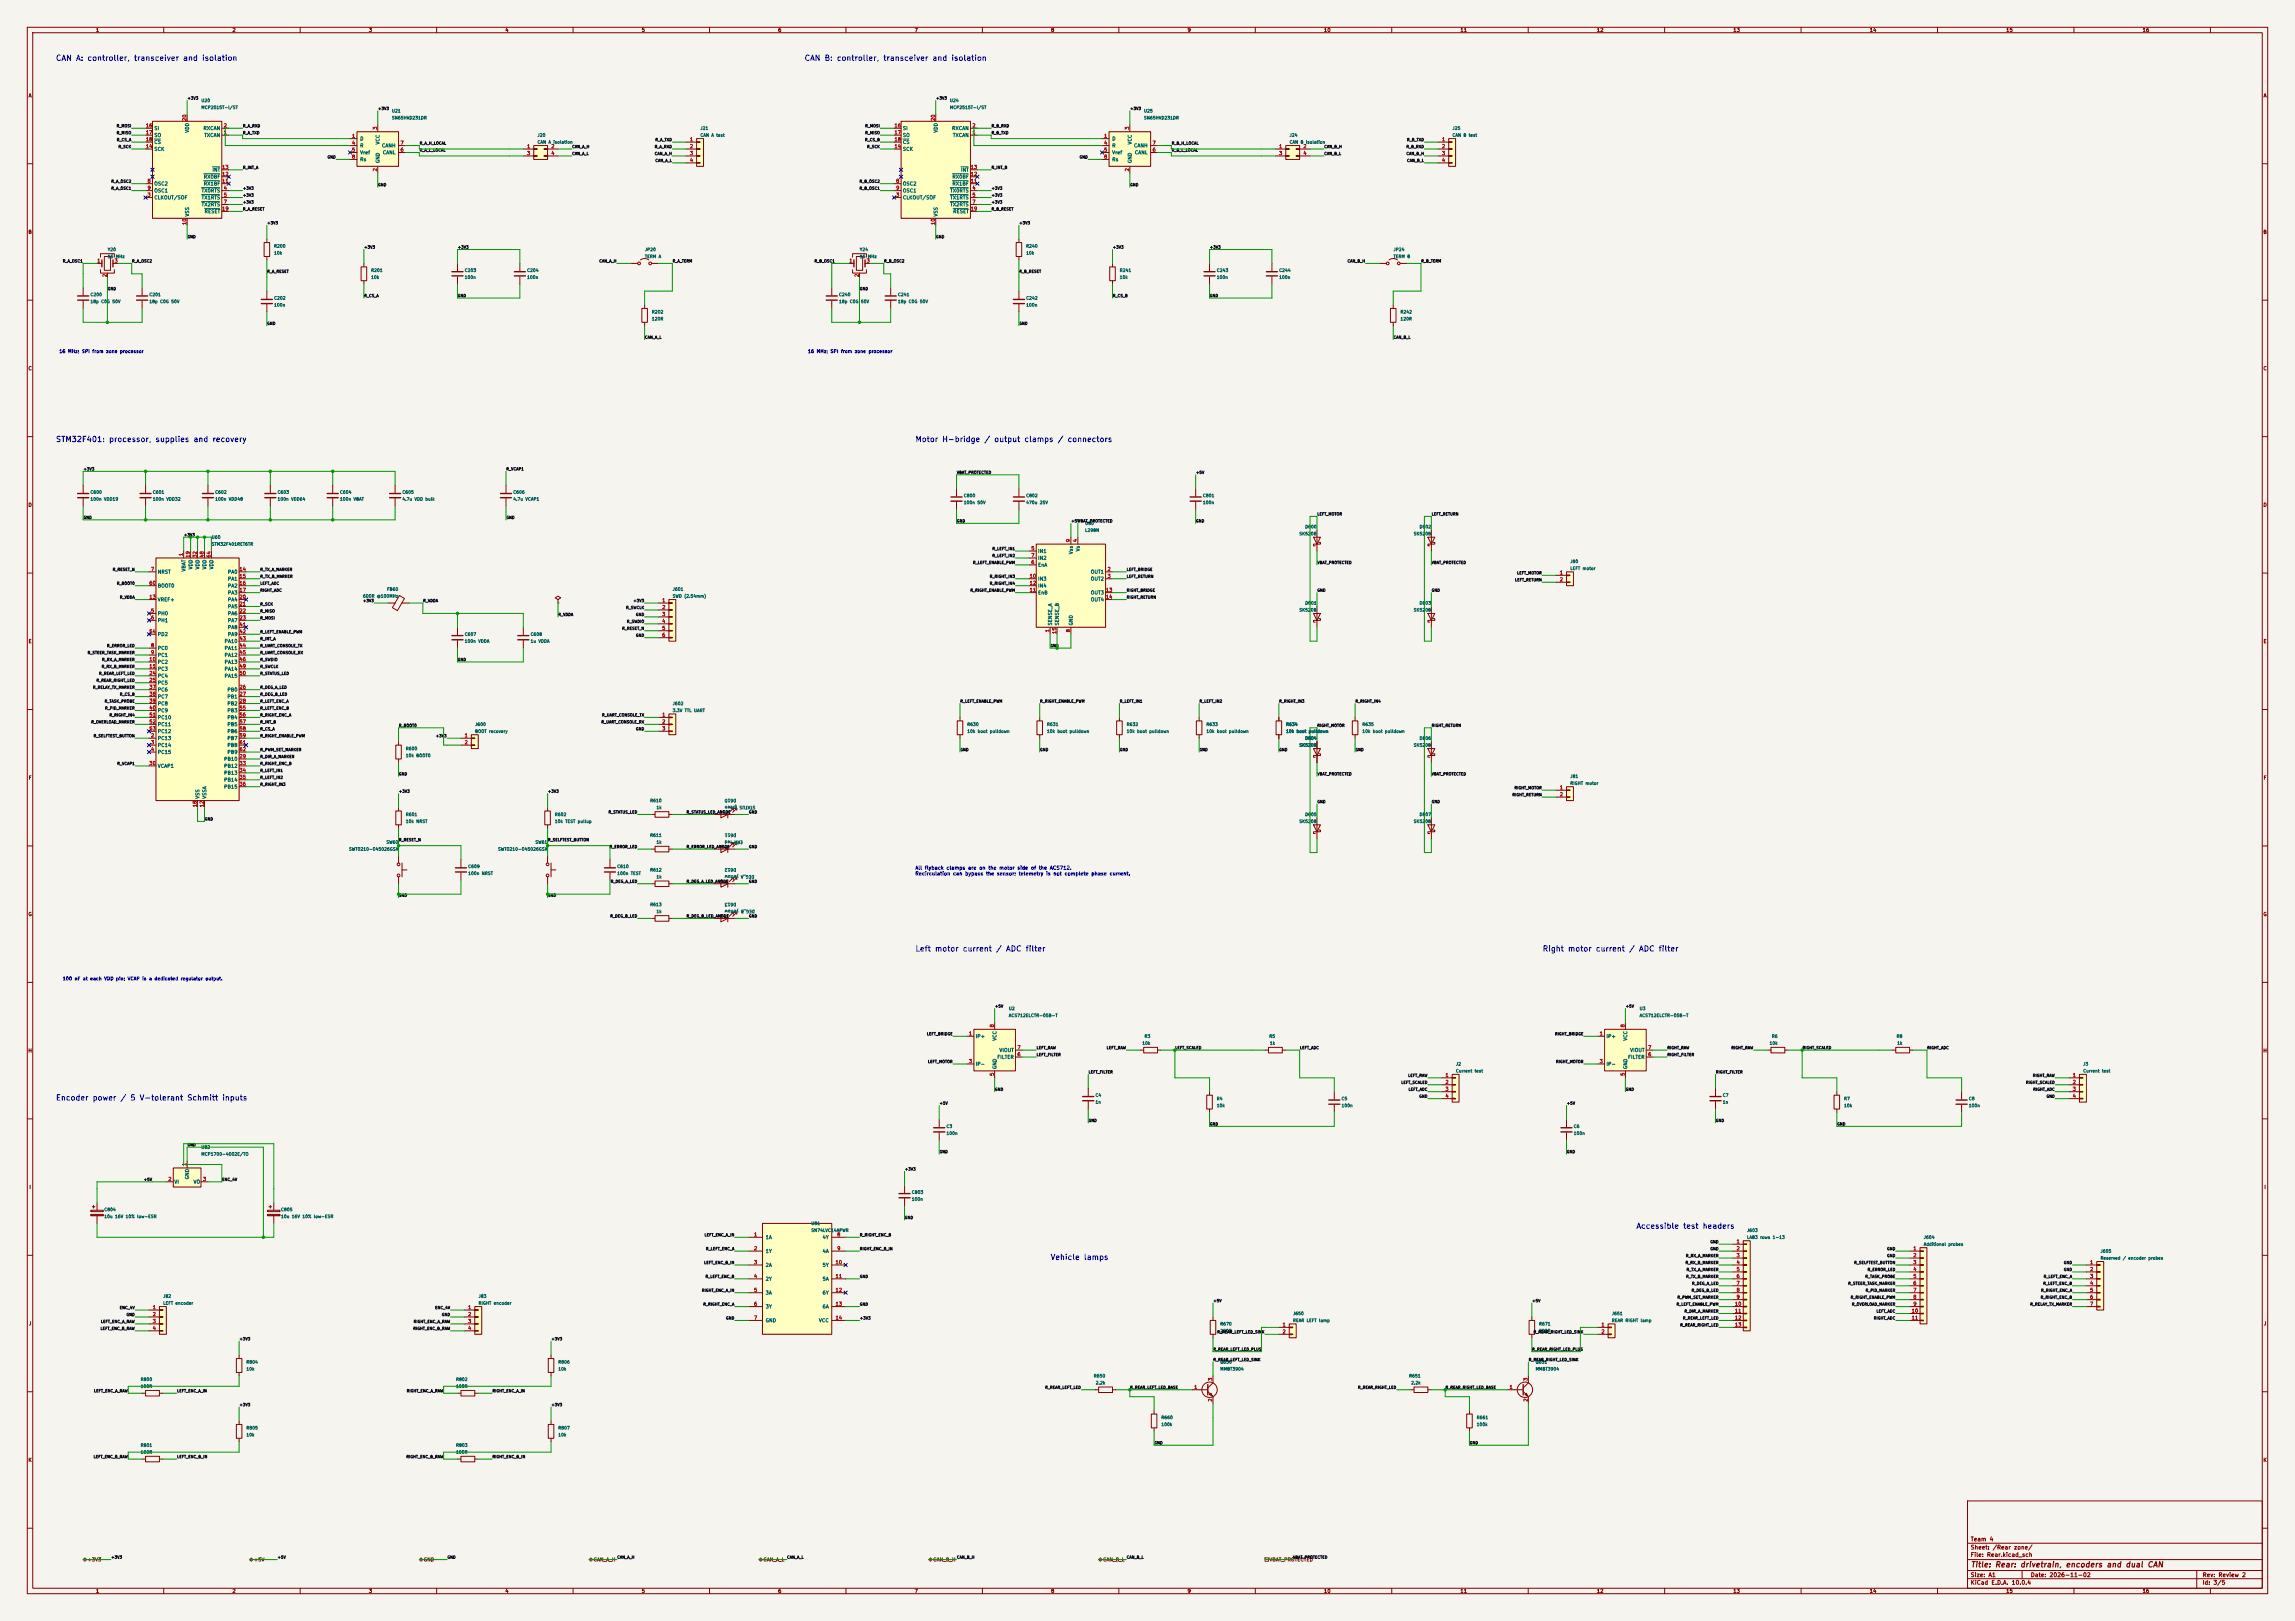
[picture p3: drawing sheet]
<svg xmlns="http://www.w3.org/2000/svg" width="841mm" height="594mm" viewBox="0 0 841 594" stroke-linecap="round" stroke-linejoin="round" font-family="sans-serif">
<defs><g id="words">
<g font-size="2" fill="#0000c2">
<text x="20.3" y="22.8">CAN A: controller, transceiver and isolation</text>
<text x="294.6" y="22.8">CAN B: controller, transceiver and isolation</text>
<text x="20.3" y="162.5">STM32F401: processor, supplies and recovery</text>
<text x="335.3" y="162.5">Motor H-bridge / output clamps / connectors</text>
<text x="335.3" y="349.2">Left motor current / ADC filter</text>
<text x="565.1" y="349.2">Right motor current / ADC filter</text>
<text x="20.3" y="403.8">Encoder power / 5 V-tolerant Schmitt inputs</text>
<text x="599.4" y="450.8">Accessible test headers</text>
<text x="384.8" y="462.2">Vehicle lamps</text>
</g>
<text font-size="2" fill="#840000" x="722" y="574.8">Title: Rear: drivetrain, encoders and dual CAN</text>
<g font-size="1.5" fill="#840000">
<text x="722" y="568.2">Sheet: /Rear zone/</text>
<text x="722" y="565.2">Team 4</text>
<text x="722" y="570.9">File: Rear.kicad_sch</text>
<text x="722" y="581.1">KiCad E.D.A. 10.0.4</text>
<text x="722" y="578.3">Size: A1</text>
<text x="744" y="578.3">Date: 2026-11-02</text>
<text x="807" y="578.3">Rev: Review 2</text>
<text x="807" y="581.1">Id: 3/5</text>
</g>
<g font-size="1.3" fill="#840000">
<text x="35" y="12">1</text>
<text x="85" y="12">2</text>
<text x="135" y="12">3</text>
<text x="185" y="12">4</text>
<text x="235" y="12">5</text>
<text x="285" y="12">6</text>
<text x="335" y="12">7</text>
<text x="385" y="12">8</text>
<text x="435" y="12">9</text>
<text x="485" y="12">10</text>
<text x="535" y="12">11</text>
<text x="585" y="12">12</text>
<text x="635" y="12">13</text>
<text x="685" y="12">14</text>
<text x="735" y="12">15</text>
<text x="785" y="12">16</text>
<text x="10.3" y="36">A</text>
<text x="829.3" y="36">A</text>
<text x="10.3" y="86">B</text>
<text x="829.2" y="86">B</text>
<text x="10.3" y="136">C</text>
<text x="829.2" y="136">C</text>
<text x="10.3" y="186">D</text>
<text x="829.2" y="186">D</text>
<text x="10.3" y="236">E</text>
<text x="829.3" y="236">E</text>
<text x="10.3" y="286">F</text>
<text x="829.3" y="286">F</text>
<text x="10.3" y="336">G</text>
<text x="829.2" y="336">G</text>
<text x="10.2" y="386">H</text>
<text x="829.2" y="386">H</text>
<text x="10.6" y="436">I</text>
<text x="829.6" y="436">I</text>
<text x="10.4" y="486">J</text>
<text x="829.4" y="486">J</text>
<text x="10.3" y="536">K</text>
<text x="829.2" y="536">K</text>
<text x="35" y="584">1</text>
<text x="85" y="584">2</text>
<text x="135" y="584">3</text>
<text x="185" y="584">4</text>
<text x="235" y="584">5</text>
<text x="285" y="584">6</text>
<text x="335" y="584">7</text>
<text x="385" y="584">8</text>
<text x="435" y="584">9</text>
<text x="485" y="584">10</text>
<text x="535" y="584">11</text>
<text x="585" y="584">12</text>
<text x="635" y="584">13</text>
<text x="685" y="584">14</text>
<text x="735" y="584">15</text>
<text x="785" y="584">16</text>
</g>
<g font-size="1.3" fill="#a90000">
<text x="53.3" y="47">16</text>
<text x="68.6" y="44.5" transform="rotate(-90 68.6 44.5)">20</text>
<text x="81.8" y="47">2</text>
<text x="138.4" y="47.7" transform="rotate(-90 138.4 47.7)">3</text>
<text x="327.6" y="47">16</text>
<text x="342.9" y="44.5" transform="rotate(-90 342.9 44.5)">20</text>
<text x="356.2" y="47">2</text>
<text x="414" y="47.7" transform="rotate(-90 414 47.7)">3</text>
<text x="53.3" y="49.5">17</text>
<text x="53.3" y="52">18</text>
<text x="81.8" y="49.5">1</text>
<text x="128.8" y="50.8">1</text>
<text x="128.8" y="53.3">4</text>
<text x="146.6" y="53.3">7</text>
<text x="252.7" y="52">1</text>
<text x="327.6" y="49.5">17</text>
<text x="327.6" y="52">18</text>
<text x="356.2" y="49.5">1</text>
<text x="404.4" y="50.8">1</text>
<text x="404.4" y="53.3">4</text>
<text x="422.2" y="53.3">7</text>
<text x="528.2" y="52">1</text>
<text x="53.3" y="54.6">14</text>
<text x="128.8" y="55.9">5</text>
<text x="128.8" y="58.4">8</text>
<text x="146.6" y="55.9">6</text>
<text x="193" y="54.6">1</text>
<text x="193" y="57.1">3</text>
<text x="201.9" y="54.6">2</text>
<text x="201.9" y="57.1">4</text>
<text x="252.7" y="54.6">2</text>
<text x="252.7" y="57.1">3</text>
<text x="252.7" y="59.7">4</text>
<text x="327.6" y="54.6">14</text>
<text x="404.4" y="55.9">5</text>
<text x="404.4" y="58.4">8</text>
<text x="422.2" y="55.9">6</text>
<text x="468.6" y="54.6">1</text>
<text x="468.6" y="57.1">3</text>
<text x="477.4" y="54.6">2</text>
<text x="477.4" y="57.1">4</text>
<text x="528.2" y="54.6">2</text>
<text x="528.2" y="57.1">3</text>
<text x="528.2" y="59.7">4</text>
<text x="81.2" y="64.7">12</text>
<text x="81.2" y="62.2">13</text>
<text x="138.4" y="62.9" transform="rotate(-90 138.4 62.9)">2</text>
<text x="355.6" y="64.7">12</text>
<text x="355.6" y="62.2">13</text>
<text x="414" y="62.9" transform="rotate(-90 414 62.9)">2</text>
<text x="53.9" y="67.3">8</text>
<text x="53.9" y="69.8">9</text>
<text x="81.2" y="67.3">11</text>
<text x="81.8" y="69.8">4</text>
<text x="328.2" y="67.3">8</text>
<text x="328.2" y="69.8">9</text>
<text x="355.6" y="67.3">11</text>
<text x="356.2" y="69.8">4</text>
<text x="53.9" y="72.4">3</text>
<text x="81.2" y="77.4">19</text>
<text x="81.8" y="72.4">5</text>
<text x="81.8" y="74.9">7</text>
<text x="328.2" y="72.4">3</text>
<text x="355.6" y="77.4">19</text>
<text x="356.2" y="72.4">5</text>
<text x="356.2" y="74.9">7</text>
<text x="68.6" y="82.6" transform="rotate(-90 68.6 82.6)">10</text>
<text x="342.9" y="82.6" transform="rotate(-90 342.9 82.6)">10</text>
<text x="35.5" y="96.5">1</text>
<text x="39.3" y="101.7" transform="rotate(-90 39.3 101.7)">2</text>
<text x="41.8" y="96.5">3</text>
<text x="311.1" y="96.5">1</text>
<text x="314.9" y="101.7" transform="rotate(-90 314.9 101.7)">2</text>
<text x="317.4" y="96.5">3</text>
<text x="67.3" y="203.9" transform="rotate(-90 67.3 203.9)">1</text>
<text x="377.8" y="201.9">5</text>
<text x="392.4" y="198.8" transform="rotate(-90 392.4 198.8)">9</text>
<text x="394.9" y="198.8" transform="rotate(-90 394.9 198.8)">4</text>
<text x="55.2" y="209.5">7</text>
<text x="69.8" y="204.5" transform="rotate(-90 69.8 204.5)">19</text>
<text x="72.4" y="204.5" transform="rotate(-90 72.4 204.5)">32</text>
<text x="74.9" y="204.5" transform="rotate(-90 74.9 204.5)">48</text>
<text x="77.4" y="204.5" transform="rotate(-90 77.4 204.5)">64</text>
<text x="87.6" y="209.5">14</text>
<text x="377.8" y="207">6</text>
<text x="377.8" y="204.4">7</text>
<text x="405.7" y="209.5">2</text>
<text x="54.6" y="214.6">60</text>
<text x="87.6" y="212.1">15</text>
<text x="87.6" y="214.6">16</text>
<text x="377.1" y="212.1">10</text>
<text x="377.1" y="214.6">12</text>
<text x="405.7" y="212.1">3</text>
<text x="571.4" y="210.8">1</text>
<text x="571.4" y="213.3">2</text>
<text x="54.6" y="219.7">13</text>
<text x="87.6" y="217.1">17</text>
<text x="87.6" y="219.7">20</text>
<text x="242.5" y="221">1</text>
<text x="377.1" y="217.1">11</text>
<text x="405.1" y="217.1">13</text>
<text x="405.1" y="219.7">14</text>
<text x="55.2" y="224.8">5</text>
<text x="55.2" y="227.3">6</text>
<text x="87.6" y="222.2">21</text>
<text x="87.6" y="224.8">22</text>
<text x="87.6" y="227.3">23</text>
<text x="242.5" y="223.5">2</text>
<text x="242.5" y="226">3</text>
<text x="54.6" y="232.4">54</text>
<text x="87.6" y="229.8">41</text>
<text x="87.6" y="232.4">42</text>
<text x="242.5" y="228.6">4</text>
<text x="242.5" y="231.1">5</text>
<text x="242.5" y="233.7">6</text>
<text x="384.8" y="231.8" transform="rotate(-90 384.8 231.8)">1</text>
<text x="387.3" y="232.5" transform="rotate(-90 387.3 232.5)">15</text>
<text x="392.4" y="231.8" transform="rotate(-90 392.4 231.8)">8</text>
<text x="55.2" y="237.5">8</text>
<text x="87.6" y="234.9">43</text>
<text x="87.6" y="237.5">44</text>
<text x="54.6" y="242.5">10</text>
<text x="54.6" y="245.1">11</text>
<text x="55.2" y="240">9</text>
<text x="87.6" y="240">45</text>
<text x="87.6" y="242.5">46</text>
<text x="87.6" y="245.1">49</text>
<text x="54.6" y="247.6">24</text>
<text x="54.6" y="250.2">25</text>
<text x="87.6" y="247.6">50</text>
<text x="54.6" y="252.7">37</text>
<text x="54.6" y="255.2">38</text>
<text x="54.6" y="257.8">39</text>
<text x="87.6" y="252.7">26</text>
<text x="87.6" y="255.2">27</text>
<text x="87.6" y="257.8">28</text>
<text x="54.6" y="260.3">40</text>
<text x="54.6" y="262.9">51</text>
<text x="87.6" y="260.3">55</text>
<text x="87.6" y="262.9">56</text>
<text x="242.5" y="262.9">1</text>
<text x="54.6" y="265.4">52</text>
<text x="54.6" y="267.9">53</text>
<text x="87.6" y="265.4">57</text>
<text x="87.6" y="267.9">58</text>
<text x="242.5" y="265.4">2</text>
<text x="242.5" y="267.9">3</text>
<text x="55.2" y="270.5">2</text>
<text x="55.2" y="273">3</text>
<text x="55.2" y="275.6">4</text>
<text x="87.6" y="270.5">59</text>
<text x="87.6" y="273">61</text>
<text x="87.6" y="275.6">62</text>
<text x="170.1" y="270.5">1</text>
<text x="170.1" y="273">2</text>
<text x="54.6" y="280.6">30</text>
<text x="87.6" y="278.1">29</text>
<text x="87.6" y="280.6">33</text>
<text x="87.6" y="283.2">34</text>
<text x="87.6" y="285.7">35</text>
<text x="87.6" y="288.3">36</text>
<text x="571.4" y="289.5">1</text>
<text x="571.4" y="292.1">2</text>
<text x="72.4" y="296" transform="rotate(-90 72.4 296)">18</text>
<text x="74.9" y="296" transform="rotate(-90 74.9 296)">12</text>
<text x="364.5" y="376.6" transform="rotate(-90 364.5 376.6)">8</text>
<text x="595.6" y="376.6" transform="rotate(-90 595.6 376.6)">8</text>
<text x="354.9" y="379.7">1</text>
<text x="586" y="379.7">1</text>
<text x="354.9" y="389.9">3</text>
<text x="372.7" y="387.3">6</text>
<text x="372.7" y="384.8">7</text>
<text x="586" y="389.9">3</text>
<text x="603.8" y="387.3">6</text>
<text x="603.8" y="384.8">7</text>
<text x="364.5" y="394.4" transform="rotate(-90 364.5 394.4)">5</text>
<text x="529.5" y="394.9">1</text>
<text x="595.6" y="394.4" transform="rotate(-90 595.6 394.4)">5</text>
<text x="759.4" y="394.9">1</text>
<text x="529.5" y="397.5">2</text>
<text x="529.5" y="400">3</text>
<text x="759.4" y="397.5">2</text>
<text x="759.4" y="400">3</text>
<text x="529.5" y="402.6">4</text>
<text x="759.4" y="402.6">4</text>
<text x="68.6" y="427.4" transform="rotate(-90 68.6 427.4)">1</text>
<text x="61.5" y="433">2</text>
<text x="74.2" y="433">3</text>
<text x="276.2" y="453.4">1</text>
<text x="306.6" y="453.4">8</text>
<text x="636.2" y="455.9">1</text>
<text x="276.2" y="458.4">2</text>
<text x="306.6" y="458.4">9</text>
<text x="636.2" y="458.4">2</text>
<text x="636.2" y="461">3</text>
<text x="701" y="458.4">1</text>
<text x="701" y="461">2</text>
<text x="276.2" y="463.5">3</text>
<text x="306" y="463.5">10</text>
<text x="636.2" y="463.5">4</text>
<text x="636.2" y="466.1">5</text>
<text x="701" y="463.5">3</text>
<text x="701" y="466.1">4</text>
<text x="765.7" y="463.5">1</text>
<text x="765.7" y="466.1">2</text>
<text x="276.2" y="468.6">4</text>
<text x="276.2" y="473.7">5</text>
<text x="306" y="468.6">11</text>
<text x="306" y="473.7">12</text>
<text x="636.2" y="468.6">6</text>
<text x="636.2" y="471.1">7</text>
<text x="636.2" y="473.7">8</text>
<text x="701" y="468.6">5</text>
<text x="701" y="471.1">6</text>
<text x="701" y="473.7">7</text>
<text x="765.7" y="468.6">3</text>
<text x="765.7" y="471.1">4</text>
<text x="765.7" y="473.7">5</text>
<text x="276.2" y="478.8">6</text>
<text x="306" y="478.8">13</text>
<text x="635.6" y="478.8">10</text>
<text x="636.2" y="476.2">9</text>
<text x="701" y="476.2">8</text>
<text x="701" y="478.8">9</text>
<text x="765.7" y="476.2">6</text>
<text x="765.7" y="478.8">7</text>
<text x="55.8" y="480">1</text>
<text x="55.8" y="482.6">2</text>
<text x="55.8" y="485.1">3</text>
<text x="171.4" y="480">1</text>
<text x="171.4" y="482.6">2</text>
<text x="171.4" y="485.1">3</text>
<text x="276.2" y="483.8">7</text>
<text x="306" y="483.8">14</text>
<text x="635.6" y="481.3">11</text>
<text x="635.6" y="483.8">12</text>
<text x="700.4" y="481.3">10</text>
<text x="700.4" y="483.8">11</text>
<text x="55.8" y="487.7">4</text>
<text x="171.4" y="487.7">4</text>
<text x="469.8" y="486.4">1</text>
<text x="469.8" y="488.9">2</text>
<text x="586.7" y="486.4">1</text>
<text x="586.7" y="488.9">2</text>
<text x="635.6" y="486.4">13</text>
<text x="437.4" y="509.2">1</text>
<text x="444.5" y="506.2" transform="rotate(-90 444.5 506.2)">3</text>
<text x="553" y="509.2">1</text>
<text x="560" y="506.2" transform="rotate(-90 560 506.2)">3</text>
<text x="444.5" y="513.8" transform="rotate(-90 444.5 513.8)">2</text>
<text x="560" y="513.8" transform="rotate(-90 560 513.8)">2</text>
</g>
<g font-size="1.3" fill="#006464">
<text x="56.4" y="48">SI</text>
<text x="74.4" y="48">RXCAN</text>
<text x="330.7" y="48">SI</text>
<text x="348.7" y="48">RXCAN</text>
<text x="56.4" y="50.5">SO</text>
<text x="56.4" y="53">CS</text>
<text x="69.6" y="48.8" transform="rotate(-90 69.6 48.8)">VDD</text>
<text x="74.7" y="50.5">TXCAN</text>
<text x="131.8" y="51.8">D</text>
<text x="139.4" y="53.1" transform="rotate(-90 139.4 53.1)">VCC</text>
<text x="330.7" y="50.5">SO</text>
<text x="330.7" y="53">CS</text>
<text x="343.9" y="48.8" transform="rotate(-90 343.9 48.8)">VDD</text>
<text x="349" y="50.5">TXCAN</text>
<text x="407.4" y="51.8">D</text>
<text x="415" y="53.1" transform="rotate(-90 415 53.1)">VCC</text>
<text x="56.4" y="55.6">SCK</text>
<text x="131.8" y="54.3">R</text>
<text x="131.8" y="56.9">Vref</text>
<text x="131.8" y="59.4">Rs</text>
<text x="139.4" y="59.9" transform="rotate(-90 139.4 59.9)">GND</text>
<text x="139.8" y="54.3">CANH</text>
<text x="140.1" y="56.9">CANL</text>
<text x="330.7" y="55.6">SCK</text>
<text x="407.4" y="54.3">R</text>
<text x="407.4" y="56.9">Vref</text>
<text x="407.4" y="59.4">Rs</text>
<text x="415" y="59.9" transform="rotate(-90 415 59.9)">GND</text>
<text x="415.4" y="54.3">CANH</text>
<text x="415.7" y="56.9">CANL</text>
<text x="74.5" y="65.7">RX0BF</text>
<text x="77.7" y="63.2">INT</text>
<text x="348.8" y="65.7">RX0BF</text>
<text x="352" y="63.2">INT</text>
<text x="56.4" y="68.3">OSC2</text>
<text x="56.4" y="70.8">OSC1</text>
<text x="73.7" y="70.8">TX0RTS</text>
<text x="74.5" y="68.3">RX1BF</text>
<text x="330.7" y="68.3">OSC2</text>
<text x="330.7" y="70.8">OSC1</text>
<text x="348.1" y="70.8">TX0RTS</text>
<text x="348.8" y="68.3">RX1BF</text>
<text x="56.4" y="73.4">CLKOUT/SOF</text>
<text x="73.7" y="73.4">TX1RTS</text>
<text x="73.7" y="75.9">TX2RTS</text>
<text x="330.7" y="73.4">CLKOUT/SOF</text>
<text x="348.1" y="73.4">TX1RTS</text>
<text x="348.1" y="75.9">TX2RTS</text>
<text x="69.6" y="79.5" transform="rotate(-90 69.6 79.5)">VSS</text>
<text x="74.8" y="78.4">RESET</text>
<text x="343.9" y="79.5" transform="rotate(-90 343.9 79.5)">VSS</text>
<text x="349.1" y="78.4">RESET</text>
<text x="380.2" y="202.9">IN1</text>
<text x="393.4" y="203.2" transform="rotate(-90 393.4 203.2)">Vss</text>
<text x="395.9" y="202.2" transform="rotate(-90 395.9 202.2)">Vs</text>
<text x="68.3" y="209.6" transform="rotate(-90 68.3 209.6)">VBAT</text>
<text x="70.8" y="208.8" transform="rotate(-90 70.8 208.8)">VDD</text>
<text x="73.4" y="208.8" transform="rotate(-90 73.4 208.8)">VDD</text>
<text x="75.9" y="208.8" transform="rotate(-90 75.9 208.8)">VDD</text>
<text x="78.4" y="208.8" transform="rotate(-90 78.4 208.8)">VDD</text>
<text x="380.2" y="208">EnA</text>
<text x="380.2" y="205.4">IN2</text>
<text x="57.7" y="210.5">NRST</text>
<text x="57.7" y="215.6">BOOT0</text>
<text x="83.4" y="210.5">PA0</text>
<text x="83.4" y="213.1">PA1</text>
<text x="83.4" y="215.6">PA2</text>
<text x="380.2" y="213.1">IN3</text>
<text x="380.2" y="215.6">IN4</text>
<text x="399.6" y="210.5">OUT1</text>
<text x="399.6" y="213.1">OUT2</text>
<text x="57.7" y="220.7">VREF+</text>
<text x="83.4" y="218.1">PA3</text>
<text x="83.4" y="220.7">PA4</text>
<text x="380.2" y="218.1">EnB</text>
<text x="399.6" y="218.1">OUT3</text>
<text x="399.6" y="220.7">OUT4</text>
<text x="57.7" y="225.8">PH0</text>
<text x="83.4" y="223.2">PA5</text>
<text x="83.4" y="225.8">PA6</text>
<text x="57.7" y="228.3">PH1</text>
<text x="57.7" y="233.4">PD2</text>
<text x="83.4" y="228.3">PA7</text>
<text x="83.4" y="230.8">PA8</text>
<text x="83.4" y="233.4">PA9</text>
<text x="385.8" y="229.4" transform="rotate(-90 385.8 229.4)">SENSE_A</text>
<text x="388.3" y="229.4" transform="rotate(-90 388.3 229.4)">SENSE_B</text>
<text x="393.4" y="229.4" transform="rotate(-90 393.4 229.4)">GND</text>
<text x="57.7" y="238.5">PC0</text>
<text x="82.1" y="235.9">PA10</text>
<text x="82.1" y="238.5">PA11</text>
<text x="57.7" y="241">PC1</text>
<text x="57.7" y="243.5">PC2</text>
<text x="82.1" y="241">PA12</text>
<text x="82.1" y="243.5">PA13</text>
<text x="57.7" y="246.1">PC3</text>
<text x="57.7" y="248.6">PC4</text>
<text x="57.7" y="251.2">PC5</text>
<text x="82.1" y="246.1">PA14</text>
<text x="82.1" y="248.6">PA15</text>
<text x="57.7" y="253.7">PC6</text>
<text x="57.7" y="256.2">PC7</text>
<text x="83.2" y="253.7">PB0</text>
<text x="83.2" y="256.2">PB1</text>
<text x="57.7" y="258.8">PC8</text>
<text x="57.7" y="261.3">PC9</text>
<text x="57.7" y="263.9">PC10</text>
<text x="83.2" y="258.8">PB2</text>
<text x="83.2" y="261.3">PB3</text>
<text x="83.2" y="263.9">PB4</text>
<text x="57.7" y="266.4">PC11</text>
<text x="57.7" y="268.9">PC12</text>
<text x="83.2" y="266.4">PB5</text>
<text x="83.2" y="268.9">PB6</text>
<text x="57.7" y="271.5">PC13</text>
<text x="57.7" y="274">PC14</text>
<text x="83.2" y="271.5">PB7</text>
<text x="83.2" y="274">PB8</text>
<text x="57.7" y="276.6">PC15</text>
<text x="57.7" y="281.6">VCAP1</text>
<text x="82" y="279.1">PB10</text>
<text x="82" y="281.6">PB12</text>
<text x="83.2" y="276.6">PB9</text>
<text x="82" y="284.2">PB13</text>
<text x="82" y="286.7">PB14</text>
<text x="73.4" y="292.9" transform="rotate(-90 73.4 292.9)">VSS</text>
<text x="75.9" y="292.9" transform="rotate(-90 75.9 292.9)">VSSA</text>
<text x="82" y="289.3">PB15</text>
<text x="357.4" y="380.7">IP+</text>
<text x="365.5" y="381.5" transform="rotate(-90 365.5 381.5)">VCC</text>
<text x="588.5" y="380.7">IP+</text>
<text x="596.6" y="381.5" transform="rotate(-90 596.6 381.5)">VCC</text>
<text x="365.3" y="388.3">FILTER</text>
<text x="366.1" y="385.8">VIOUT</text>
<text x="596.4" y="388.3">FILTER</text>
<text x="597.2" y="385.8">VIOUT</text>
<text x="357.4" y="390.9">IP-</text>
<text x="365.5" y="391.9" transform="rotate(-90 365.5 391.9)">GND</text>
<text x="588.5" y="390.9">IP-</text>
<text x="596.6" y="391.9" transform="rotate(-90 596.6 391.9)">GND</text>
<text x="63.8" y="434">VI</text>
<text x="69.6" y="432.3" transform="rotate(-90 69.6 432.3)">GND</text>
<text x="70.8" y="434">VO</text>
<text x="280.4" y="454.4">1A</text>
<text x="301.3" y="454.4">4Y</text>
<text x="280.4" y="459.4">1Y</text>
<text x="301.3" y="459.4">4A</text>
<text x="280.4" y="464.5">2A</text>
<text x="301.3" y="464.5">5Y</text>
<text x="280.4" y="469.6">2Y</text>
<text x="301.3" y="469.6">5A</text>
<text x="280.4" y="474.7">3A</text>
<text x="280.4" y="479.8">3Y</text>
<text x="301.3" y="474.7">6Y</text>
<text x="301.3" y="479.8">6A</text>
<text x="280.4" y="484.8">GND</text>
<text x="300" y="484.8">VCC</text>
</g>
<g font-size="1.3" fill="#0000c2">
<text x="335.3" y="319">All flyback clamps are on the motor side of the ACS712.</text>
<text x="335.3" y="321.1">Recirculation can bypass the sensor; telemetry is not complete phase current.</text>
</g>
<g font-size="1.3" fill="#725600">
<text x="31.9" y="572.5">+3V3</text>
<text x="92.9" y="572.5">+5V</text>
<text x="155.1" y="572.5">GND</text>
<text x="217.4" y="572.5">CAN_A_H</text>
<text x="279.6" y="572.5">CAN_A_L</text>
<text x="341.8" y="572.5">CAN_B_H</text>
<text x="404.1" y="572.5">CAN_B_L</text>
<text x="465" y="572.5">VBAT_PROTECTED</text>
</g>
<g font-size="1.2" fill="#0000c2">
<text x="21.6" y="129.6">16 MHz; SPI from zone processor</text>
<text x="295.9" y="129.6">16 MHz; SPI from zone processor</text>
<text x="22.9" y="359.5">100 nF at each VDD pin; VCAP is a dedicated regulator output.</text>
</g>
<g font-size="1.1" fill="#006464">
<text x="73.6" y="37.7">U20</text>
<text x="73.6" y="40.2">MCP2515T-I/ST</text>
<text x="143.5" y="41.5">U21</text>
<text x="348" y="37.7">U24</text>
<text x="348" y="40.2">MCP2515T-I/ST</text>
<text x="419.1" y="41.5">U25</text>
<text x="143.5" y="44">SN65HVD231DR</text>
<text x="256.5" y="47.8">J21</text>
<text x="419.1" y="44">SN65HVD231DR</text>
<text x="532.1" y="47.8">J25</text>
<text x="196.8" y="50.4">J20</text>
<text x="196.8" y="52.9">CAN A isolation</text>
<text x="256.5" y="50.4">CAN A test</text>
<text x="472.4" y="50.4">J24</text>
<text x="472.4" y="52.9">CAN B isolation</text>
<text x="532.1" y="50.4">CAN B test</text>
<text x="39.3" y="92.3">Y20</text>
<text x="39.3" y="94.8">16 MHz</text>
<text x="100.3" y="93.6">10k</text>
<text x="100.3" y="91">R200</text>
<text x="236.2" y="92.3">JP20</text>
<text x="236.2" y="94.8">TERM A</text>
<text x="314.9" y="92.3">Y24</text>
<text x="314.9" y="94.8">16 MHz</text>
<text x="375.9" y="93.6">10k</text>
<text x="375.9" y="91">R240</text>
<text x="510.5" y="92.3">JP24</text>
<text x="510.5" y="94.8">TERM B</text>
<text x="135.9" y="99.9">R201</text>
<text x="170.2" y="99.9">C203</text>
<text x="193" y="99.9">C204</text>
<text x="410.2" y="99.9">R241</text>
<text x="445.7" y="99.9">C243</text>
<text x="468.6" y="99.9">C244</text>
<text x="135.9" y="102.4">10k</text>
<text x="170.2" y="102.4">100n</text>
<text x="193" y="102.4">100n</text>
<text x="410.2" y="102.4">10k</text>
<text x="445.7" y="102.4">100n</text>
<text x="468.6" y="102.4">100n</text>
<text x="33" y="111.3">18p C0G 50V</text>
<text x="33" y="108.8">C200</text>
<text x="54.6" y="111.3">18p C0G 50V</text>
<text x="54.6" y="108.8">C201</text>
<text x="100.3" y="110.1">C202</text>
<text x="100.3" y="112.6">100n</text>
<text x="307.3" y="111.3">18p C0G</text>
<text x="307.3" y="108.8">C240</text>
<text x="315.3" y="111.3">50V</text>
<text x="328.9" y="111.3">18p C0G 50V</text>
<text x="328.9" y="108.8">C241</text>
<text x="375.9" y="110.1">C242</text>
<text x="375.9" y="112.6">100n</text>
<text x="238.7" y="115.1">R202</text>
<text x="238.7" y="117.7">120R</text>
<text x="513.1" y="115.1">R242</text>
<text x="513.1" y="117.7">120R</text>
<text x="33" y="181.2">C600</text>
<text x="33" y="183.7">100n VDD19</text>
<text x="55.9" y="181.2">C601</text>
<text x="55.9" y="183.7">100n VDD32</text>
<text x="78.7" y="181.2">C602</text>
<text x="78.7" y="183.7">100n VDD48</text>
<text x="101.6" y="181.2">C603</text>
<text x="101.6" y="183.7">100n VDD64</text>
<text x="124.4" y="181.2">C604</text>
<text x="124.4" y="183.7">100n VBAT</text>
<text x="147.3" y="181.2">C605</text>
<text x="147.3" y="183.7">4.7u VDD bulk</text>
<text x="187.9" y="183.7">4.7u VCAP1</text>
<text x="187.9" y="181.2">C606</text>
<text x="353" y="182.5">C800</text>
<text x="353" y="185">100n 50V</text>
<text x="375.9" y="182.5">C802</text>
<text x="375.9" y="185">470u 25V</text>
<text x="440.7" y="182.5">C801</text>
<text x="440.7" y="185">100n</text>
<text x="77.4" y="197.7">U60</text>
<text x="397.5" y="195.2">L298N</text>
<text x="397.5" y="192.6">U80</text>
<text x="476" y="196.4">SK520B</text>
<text x="478.1" y="193.9">D800</text>
<text x="517.9" y="196.4">SK520B</text>
<text x="520.1" y="193.9">D802</text>
<text x="77.4" y="200.2">STM32F401RET6TR</text>
<text x="575.3" y="206.6">J80</text>
<text x="575.3" y="209.1">LEFT motor</text>
<text x="132.9" y="219.3">600R @100MHz</text>
<text x="141.7" y="216.7">FB60</text>
<text x="246.4" y="216.7">J601</text>
<text x="246.4" y="219.3">SWD (2.54mm)</text>
<text x="478.1" y="221.8">D801</text>
<text x="520.1" y="221.8">D803</text>
<text x="476" y="224.4">SK520B</text>
<text x="517.9" y="224.4">SK520B</text>
<text x="170.2" y="233.3">C607</text>
<text x="194.3" y="233.3">C608</text>
<text x="170.2" y="235.8">100n VDDA</text>
<text x="194.3" y="235.8">1u VDDA</text>
<text x="246.4" y="258.7">J602</text>
<text x="246.4" y="261.2">3.3V TTL UART</text>
<text x="174" y="266.3">J600</text>
<text x="174" y="268.8">BOOT recovery</text>
<text x="354.3" y="268.8">10k boot pulldown</text>
<text x="354.3" y="266.3">R630</text>
<text x="383.5" y="268.8">10k boot pulldown</text>
<text x="383.5" y="266.3">R631</text>
<text x="412.7" y="268.8">10k boot pulldown</text>
<text x="412.7" y="266.3">R632</text>
<text x="441.9" y="268.8">10k boot pulldown</text>
<text x="441.9" y="266.3">R633</text>
<text x="471.1" y="268.8">10k boot pulldown</text>
<text x="471.1" y="266.3">R634</text>
<text x="499.1" y="268.8">10k boot pulldown</text>
<text x="499.1" y="266.3">R635</text>
<text x="148.6" y="275.2">R600</text>
<text x="476" y="273.9">SK520B</text>
<text x="478.1" y="271.4">D804</text>
<text x="517.9" y="273.9">SK520B</text>
<text x="520.1" y="271.4">D806</text>
<text x="148.6" y="277.7">10k BOOT0</text>
<text x="575.3" y="285.3">J81</text>
<text x="575.3" y="287.9">RIGHT motor</text>
<text x="269.9" y="292.5" transform="rotate(-180 269.9 292.5)">D610</text>
<text x="148.6" y="299.3">R601</text>
<text x="203.2" y="299.3">R602</text>
<text x="238.1" y="294.2">R610</text>
<text x="240.4" y="296.8">1k</text>
<text x="276.9" y="295.1" transform="rotate(-180 276.9 295.1)">STATUS green</text>
<text x="478.1" y="299.3">D805</text>
<text x="520.1" y="299.3">D807</text>
<text x="148.6" y="301.8">10k NRST</text>
<text x="203.2" y="301.8">10k TEST pullup</text>
<text x="269.9" y="305.2" transform="rotate(-180 269.9 305.2)">D611</text>
<text x="476" y="301.8">SK520B</text>
<text x="517.9" y="301.8">SK520B</text>
<text x="127.8" y="312">SWT0210-045026GSA</text>
<text x="141.4" y="309.5">SW60</text>
<text x="182.4" y="312">SWT0210-045026GSA</text>
<text x="196" y="309.5">SW61</text>
<text x="238.1" y="306.9">R611</text>
<text x="240.4" y="309.5">1k</text>
<text x="272.3" y="307.8" transform="rotate(-180 272.3 307.8)">ERR red</text>
<text x="269.9" y="317.9" transform="rotate(-180 269.9 317.9)">D612</text>
<text x="171.4" y="318.3">C609</text>
<text x="171.4" y="320.9">100n NRST</text>
<text x="226" y="320.9">100n TEST</text>
<text x="226" y="318.3">C610</text>
<text x="238.1" y="319.6">R612</text>
<text x="240.4" y="322.2">1k</text>
<text x="276.5" y="320.5" transform="rotate(-180 276.5 320.5)">DEG_A yellow</text>
<text x="238.1" y="332.3">R613</text>
<text x="240.4" y="334.9">1k</text>
<text x="269.9" y="330.6" transform="rotate(-180 269.9 330.6)">D613</text>
<text x="276.7" y="333.2" transform="rotate(-180 276.7 333.2)">DEG_B yellow</text>
<text x="369.5" y="370.4">U2</text>
<text x="600.7" y="370.4">U3</text>
<text x="369.5" y="373">ACS712ELCTR-05B-T</text>
<text x="600.7" y="373">ACS712ELCTR-05B-T</text>
<text x="418.4" y="383.1">10k</text>
<text x="419.3" y="380.6">R3</text>
<text x="465" y="380.6">R5</text>
<text x="465.2" y="383.1">1k</text>
<text x="648.3" y="383.1">10k</text>
<text x="649.1" y="380.6">R6</text>
<text x="694.9" y="380.6">R8</text>
<text x="695.1" y="383.1">1k</text>
<text x="533.4" y="390.7">J2</text>
<text x="533.4" y="393.3">Current test</text>
<text x="763.2" y="390.7">J3</text>
<text x="763.2" y="393.3">Current test</text>
<text x="401.3" y="402.2">C4</text>
<text x="401.3" y="404.7">1n</text>
<text x="445.7" y="406">10k</text>
<text x="445.7" y="403.4">R4</text>
<text x="491.5" y="403.4">C5</text>
<text x="491.5" y="406">100n</text>
<text x="631.2" y="402.2">C7</text>
<text x="631.2" y="404.7">1n</text>
<text x="675.6" y="406">10k</text>
<text x="675.6" y="403.4">R7</text>
<text x="721.3" y="403.4">C8</text>
<text x="721.3" y="406">100n</text>
<text x="346.7" y="413.6">C3</text>
<text x="576.6" y="413.6">C6</text>
<text x="346.7" y="416.1">100n</text>
<text x="576.6" y="416.1">100n</text>
<text x="73.6" y="423.8">MCP1700-4002E/TO</text>
<text x="73.6" y="421.2">U82</text>
<text x="334" y="437.7">C803</text>
<text x="334" y="440.3">100n</text>
<text x="38.1" y="444.1">C804</text>
<text x="38.1" y="446.6">10u 16V 10% low-ESR</text>
<text x="102.8" y="444.1">C805</text>
<text x="102.8" y="446.6">10u 16V 10% low-ESR</text>
<text x="297.2" y="449.2">U81</text>
<text x="297.2" y="451.7">SN74LVC14APWR</text>
<text x="640.1" y="451.7">J603</text>
<text x="640.1" y="454.2">LAB3 rows 1-13</text>
<text x="704.8" y="454.2">J604</text>
<text x="704.8" y="456.8">Additional probes</text>
<text x="769.6" y="459.3">J605</text>
<text x="769.6" y="461.9">Reserved / encoder probes</text>
<text x="59.7" y="475.8">J82</text>
<text x="59.7" y="478.4">LEFT encoder</text>
<text x="175.2" y="475.8">J83</text>
<text x="175.2" y="478.4">RIGHT encoder</text>
<text x="447" y="486">R670</text>
<text x="473.7" y="482.2">J650</text>
<text x="473.7" y="484.7">REAR LEFT lamp</text>
<text x="563.9" y="486">R671</text>
<text x="590.5" y="482.2">J651</text>
<text x="590.5" y="484.7">REAR RIGHT lamp</text>
<text x="447" y="488.5">220R</text>
<text x="563.9" y="488.5">220R</text>
<text x="90.1" y="502.5">10k</text>
<text x="90.1" y="500">R804</text>
<text x="204.4" y="502.5">10k</text>
<text x="204.4" y="500">R806</text>
<text x="447" y="502.5">MMBT3904</text>
<text x="447" y="500">Q650</text>
<text x="562.6" y="502.5">MMBT3904</text>
<text x="562.6" y="500">Q651</text>
<text x="51.4" y="506.3">R800</text>
<text x="51.4" y="508.8">100R</text>
<text x="167" y="506.3">R802</text>
<text x="167" y="508.8">100R</text>
<text x="400.7" y="505">R650</text>
<text x="401.4" y="507.6">2.2k</text>
<text x="516.2" y="505">R651</text>
<text x="517" y="507.6">2.2k</text>
<text x="425.4" y="520.3">R660</text>
<text x="541" y="520.3">R661</text>
<text x="90.1" y="526.6">10k</text>
<text x="90.1" y="524.1">R805</text>
<text x="204.4" y="526.6">10k</text>
<text x="204.4" y="524.1">R807</text>
<text x="425.4" y="522.8">100k</text>
<text x="541" y="522.8">100k</text>
<text x="51.4" y="530.4">R801</text>
<text x="51.4" y="533">100R</text>
<text x="167" y="530.4">R803</text>
<text x="167" y="533">100R</text>
</g>
<g font-size="1" fill="#0f0f0f">
<text x="68.6" y="36.7">+3V3</text>
<text x="138.4" y="40.5">+3V3</text>
<text x="342.9" y="36.7">+3V3</text>
<text x="414" y="40.5">+3V3</text>
<text x="42.6" y="46.9">R_MOSI</text>
<text x="88.9" y="46.9">R_A_RXD</text>
<text x="316.9" y="46.9">R_MOSI</text>
<text x="363.2" y="46.9">R_B_RXD</text>
<text x="42.6" y="49.4">R_MISO</text>
<text x="42.7" y="52">R_CS_A</text>
<text x="88.9" y="49.4">R_A_TXD</text>
<text x="153.7" y="53.2">R_A_H_LOCAL</text>
<text x="240" y="52">R_A_TXD</text>
<text x="316.8" y="52">R_CS_B</text>
<text x="316.9" y="49.4">R_MISO</text>
<text x="363.2" y="49.4">R_B_TXD</text>
<text x="429.3" y="53.2">R_B_H_LOCAL</text>
<text x="515.5" y="52">R_B_TXD</text>
<text x="43.3" y="54.5">R_SCK</text>
<text x="119.9" y="58.3">GND</text>
<text x="153.7" y="55.8">R_A_L_LOCAL</text>
<text x="209.5" y="54.5">CAN_A_H</text>
<text x="209.5" y="57.1">CAN_A_L</text>
<text x="239.8" y="54.5">R_A_RXD</text>
<text x="239.8" y="57.1">CAN_A_H</text>
<text x="240" y="59.6">CAN_A_L</text>
<text x="317.6" y="54.5">R_SCK</text>
<text x="395.5" y="58.3">GND</text>
<text x="429.3" y="55.8">R_B_L_LOCAL</text>
<text x="485.1" y="54.5">CAN_B_H</text>
<text x="485.1" y="57.1">CAN_B_L</text>
<text x="515.2" y="54.5">R_B_RXD</text>
<text x="515.2" y="57.1">CAN_B_H</text>
<text x="515.5" y="59.6">CAN_B_L</text>
<text x="88.9" y="62.1">R_INT_A</text>
<text x="363.2" y="62.1">R_INT_B</text>
<text x="40.7" y="67.2">R_A_OSC2</text>
<text x="40.7" y="69.8">R_A_OSC1</text>
<text x="88.9" y="69.8">+3V3</text>
<text x="138.4" y="68.5">GND</text>
<text x="314.8" y="69.8">R_B_OSC1</text>
<text x="314.8" y="67.2">R_B_OSC2</text>
<text x="363.2" y="69.8">+3V3</text>
<text x="414" y="68.5">GND</text>
<text x="88.9" y="72.3">+3V3</text>
<text x="88.9" y="74.8">+3V3</text>
<text x="88.9" y="77.4">R_A_RESET</text>
<text x="363.2" y="77.4">R_B_RESET</text>
<text x="363.2" y="72.3">+3V3</text>
<text x="363.2" y="74.8">+3V3</text>
<text x="97.8" y="82.5">+3V3</text>
<text x="373.4" y="82.5">+3V3</text>
<text x="68.6" y="87.5">GND</text>
<text x="342.9" y="87.5">GND</text>
<text x="133.3" y="91.3">+3V3</text>
<text x="167.6" y="91.3">+3V3</text>
<text x="407.7" y="91.3">+3V3</text>
<text x="443.2" y="91.3">+3V3</text>
<text x="22.9" y="96.4">R_A_OSC1</text>
<text x="48.3" y="96.4">R_A_OSC2</text>
<text x="97.8" y="100.2">R_A_RESET</text>
<text x="219.5" y="96.4">CAN_A_H</text>
<text x="246.4" y="96.4">R_A_TERM</text>
<text x="298.3" y="96.4">R_B_OSC1</text>
<text x="323.8" y="96.4">R_B_OSC2</text>
<text x="373.4" y="100.2">R_B_RESET</text>
<text x="493.6" y="96.4">CAN_B_H</text>
<text x="520.7" y="96.4">R_B_TERM</text>
<text x="39.4" y="106.6">GND</text>
<text x="315" y="106.6">GND</text>
<text x="133.3" y="109.1">R_CS_A</text>
<text x="167.6" y="109.1">GND</text>
<text x="407.7" y="109.1">R_CS_B</text>
<text x="443.2" y="109.1">GND</text>
<text x="97.8" y="119.3">GND</text>
<text x="373.4" y="119.3">GND</text>
<text x="236.2" y="124.4">CAN_A_L</text>
<text x="510.5" y="124.4">CAN_B_L</text>
<text x="30.5" y="172.6">+3V3</text>
<text x="185.4" y="172.6">R_VCAP1</text>
<text x="350.5" y="173.9">VBAT_PROTECTED</text>
<text x="438.1" y="173.9">+5V</text>
<text x="30.5" y="190.4">GND</text>
<text x="185.4" y="190.4">GND</text>
<text x="350.5" y="191.7">GND</text>
<text x="392.4" y="191.7">+5V</text>
<text x="395" y="191.7">VBAT_PROTECTED</text>
<text x="438.1" y="191.7">GND</text>
<text x="482.6" y="189.1">LEFT_MOTOR</text>
<text x="524.5" y="189.1">LEFT_RETURN</text>
<text x="67.3" y="196.8">+3V3</text>
<text x="363.5" y="201.8">R_LEFT_IN1</text>
<text x="41.2" y="209.5">R_RESET_N</text>
<text x="95.2" y="209.5">R_TX_A_MARKER</text>
<text x="356.4" y="206.9">R_LEFT_ENABLE_PWM</text>
<text x="363.5" y="204.4">R_LEFT_IN2</text>
<text x="412.7" y="209.5">LEFT_BRIDGE</text>
<text x="482.6" y="206.9">VBAT_PROTECTED</text>
<text x="524.5" y="206.9">VBAT_PROTECTED</text>
<text x="42.7" y="214.5">R_BOOT0</text>
<text x="95.2" y="212">R_TX_B_MARKER</text>
<text x="95.2" y="214.5">LEFT_ADC</text>
<text x="362.6" y="212">R_RIGHT_IN3</text>
<text x="362.6" y="214.5">R_RIGHT_IN4</text>
<text x="412.7" y="212">LEFT_RETURN</text>
<text x="555" y="213.3">LEFT_RETURN</text>
<text x="555.8" y="210.7">LEFT_MOTOR</text>
<text x="43.8" y="219.6">R_VDDA</text>
<text x="95.2" y="217.1">RIGHT_ADC</text>
<text x="132.9" y="220.9">+3V3</text>
<text x="154.9" y="220.9">R_VDDA</text>
<text x="232" y="220.9">+3V3</text>
<text x="355.5" y="217.1">R_RIGHT_ENABLE_PWM</text>
<text x="412.7" y="217.1">RIGHT_BRIDGE</text>
<text x="412.7" y="219.6">RIGHT_RETURN</text>
<text x="482.6" y="217.1">GND</text>
<text x="524.5" y="217.1">GND</text>
<text x="95.2" y="224.7">R_MISO</text>
<text x="95.2" y="227.2">R_MOSI</text>
<text x="95.2" y="222.2">R_SCK</text>
<text x="204.5" y="226">R_VDDA</text>
<text x="229.3" y="223.4">R_SWCLK</text>
<text x="232.9" y="226">GND</text>
<text x="95.2" y="232.3">R_LEFT_ENABLE_PWM</text>
<text x="227.9" y="231">R_RESET_N</text>
<text x="229.6" y="228.5">R_SWDIO</text>
<text x="232.9" y="233.6">GND</text>
<text x="32" y="239.9">R_STEER_TASK_MARKER</text>
<text x="39.1" y="237.4">R_ERROR_LED</text>
<text x="95.2" y="234.9">R_INT_A</text>
<text x="95.2" y="237.4">R_UART_CONSOLE_TX</text>
<text x="95.2" y="239.9">R_UART_CONSOLE_RX</text>
<text x="384.8" y="237.4">GND</text>
<text x="37.1" y="245">R_RX_B_MARKER</text>
<text x="37.3" y="242.5">R_RX_A_MARKER</text>
<text x="95.2" y="242.5">R_SWDIO</text>
<text x="95.2" y="245">R_SWCLK</text>
<text x="167.6" y="242.5">GND</text>
<text x="35.2" y="250.1">R_REAR_RIGHT_LED</text>
<text x="36.2" y="247.6">R_REAR_LEFT_LED</text>
<text x="95.2" y="247.6">R_STATUS_LED</text>
<text x="33.9" y="252.6">R_RELAY_TX_MARKER</text>
<text x="38.2" y="257.7">R_TASK_PROBE</text>
<text x="43.8" y="255.2">R_CS_B</text>
<text x="95.2" y="252.6">R_DEG_A_LED</text>
<text x="95.2" y="255.2">R_DEG_B_LED</text>
<text x="95.2" y="257.7">R_LEFT_ENC_A</text>
<text x="351.8" y="257.7">R_LEFT_ENABLE_PWM</text>
<text x="381" y="257.7">R_RIGHT_ENABLE_PWM</text>
<text x="410.2" y="257.7">R_LEFT_IN1</text>
<text x="439.4" y="257.7">R_LEFT_IN2</text>
<text x="468.6" y="257.7">R_RIGHT_IN3</text>
<text x="496.6" y="257.7">R_RIGHT_IN4</text>
<text x="38.4" y="260.3">R_PID_MARKER</text>
<text x="40" y="262.8">R_RIGHT_IN4</text>
<text x="95.2" y="262.8">R_RIGHT_ENC_A</text>
<text x="95.2" y="260.3">R_LEFT_ENC_B</text>
<text x="220.5" y="262.8">R_UART_CONSOLE_TX</text>
<text x="33.3" y="265.3">R_OVERLOAD_MARKER</text>
<text x="95.2" y="265.3">R_INT_B</text>
<text x="95.2" y="267.9">R_CS_A</text>
<text x="146" y="266.6">R_BOOT0</text>
<text x="220.2" y="265.3">R_UART_CONSOLE_RX</text>
<text x="232.9" y="267.9">GND</text>
<text x="482.6" y="266.6">RIGHT_MOTOR</text>
<text x="524.5" y="266.6">RIGHT_RETURN</text>
<text x="34.2" y="270.4">R_SELFTEST_BUTTON</text>
<text x="95.2" y="275.5">R_PWM_SET_MARKER</text>
<text x="95.2" y="270.4">R_RIGHT_ENABLE_PWM</text>
<text x="159.6" y="270.4">+3V3</text>
<text x="351.8" y="275.5">GND</text>
<text x="381" y="275.5">GND</text>
<text x="410.2" y="275.5">GND</text>
<text x="439.4" y="275.5">GND</text>
<text x="468.6" y="275.5">GND</text>
<text x="496.6" y="275.5">GND</text>
<text x="42.8" y="280.6">R_VCAP1</text>
<text x="95.2" y="278">R_DIR_A_MARKER</text>
<text x="95.2" y="280.6">R_RIGHT_ENC_B</text>
<text x="95.2" y="283.1">R_LEFT_IN1</text>
<text x="95.2" y="285.7">R_LEFT_IN2</text>
<text x="146" y="284.4">GND</text>
<text x="482.6" y="284.4">VBAT_PROTECTED</text>
<text x="524.5" y="284.4">VBAT_PROTECTED</text>
<text x="95.2" y="288.2">R_RIGHT_IN3</text>
<text x="146" y="290.7">+3V3</text>
<text x="200.7" y="290.7">+3V3</text>
<text x="554.1" y="292">RIGHT_RETURN</text>
<text x="554.8" y="289.5">RIGHT_MOTOR</text>
<text x="222.9" y="298.4">R_STATUS_LED</text>
<text x="251.5" y="298.4">R_STATUS_LED_ANODE</text>
<text x="274.3" y="298.4">GND</text>
<text x="482.6" y="294.5">GND</text>
<text x="524.5" y="294.5">GND</text>
<text x="74.9" y="300.9">GND</text>
<text x="146" y="308.5">R_RESET_N</text>
<text x="200.7" y="308.5">R_SELFTEST_BUTTON</text>
<text x="223.2" y="311.1">R_ERROR_LED</text>
<text x="251.5" y="311.1">R_ERROR_LED_ANODE</text>
<text x="274.3" y="311.1">GND</text>
<text x="223.7" y="323.8">R_DEG_A_LED</text>
<text x="251.5" y="323.8">R_DEG_A_LED_ANODE</text>
<text x="274.3" y="323.8">GND</text>
<text x="146" y="328.8">GND</text>
<text x="200.7" y="328.8">GND</text>
<text x="223.5" y="336.5">R_DEG_B_LED</text>
<text x="251.5" y="336.5">R_DEG_B_LED_ANODE</text>
<text x="274.3" y="336.5">GND</text>
<text x="364.5" y="369.5">+5V</text>
<text x="595.6" y="369.5">+5V</text>
<text x="339.5" y="379.6">LEFT_BRIDGE</text>
<text x="569.7" y="379.6">RIGHT_BRIDGE</text>
<text x="339.9" y="389.8">LEFT_MOTOR</text>
<text x="379.7" y="387.3">LEFT_FILTER</text>
<text x="379.7" y="384.7">LEFT_RAW</text>
<text x="405.4" y="384.7">LEFT_RAW</text>
<text x="430.5" y="384.7">LEFT_SCALED</text>
<text x="476.2" y="384.7">LEFT_ADC</text>
<text x="570.1" y="389.8">RIGHT_MOTOR</text>
<text x="610.9" y="387.3">RIGHT_FILTER</text>
<text x="610.9" y="384.7">RIGHT_RAW</text>
<text x="634.3" y="384.7">RIGHT_RAW</text>
<text x="660.4" y="384.7">RIGHT_SCALED</text>
<text x="706.1" y="384.7">RIGHT_ADC</text>
<text x="398.8" y="393.6">LEFT_FILTER</text>
<text x="515.9" y="394.9">LEFT_RAW</text>
<text x="628.6" y="393.6">RIGHT_FILTER</text>
<text x="744.8" y="394.9">RIGHT_RAW</text>
<text x="364.5" y="400">GND</text>
<text x="513.4" y="397.4">LEFT_SCALED</text>
<text x="516" y="400">LEFT_ADC</text>
<text x="595.6" y="400">GND</text>
<text x="742.3" y="397.4">RIGHT_SCALED</text>
<text x="744.9" y="400">RIGHT_ADC</text>
<text x="344.2" y="405">+5V</text>
<text x="519.9" y="402.5">GND</text>
<text x="574" y="405">+5V</text>
<text x="749.8" y="402.5">GND</text>
<text x="398.8" y="411.4">GND</text>
<text x="443.2" y="412.7">GND</text>
<text x="628.6" y="411.4">GND</text>
<text x="673.1" y="412.7">GND</text>
<text x="68.6" y="420.3">GND</text>
<text x="344.2" y="422.8">GND</text>
<text x="574" y="422.8">GND</text>
<text x="331.5" y="429.2">+3V3</text>
<text x="52.6" y="433">+5V</text>
<text x="81.3" y="433">ENC_4V</text>
<text x="331.5" y="446.9">GND</text>
<text x="258" y="453.3">LEFT_ENC_A_IN</text>
<text x="315" y="453.3">R_RIGHT_ENC_B</text>
<text x="626.6" y="455.8">GND</text>
<text x="258.6" y="458.4">R_LEFT_ENC_A</text>
<text x="315" y="458.4">RIGHT_ENC_B_IN</text>
<text x="617.7" y="460.9">R_RX_A_MARKER</text>
<text x="626.6" y="458.4">GND</text>
<text x="691.4" y="458.4">GND</text>
<text x="691.4" y="460.9">GND</text>
<text x="257.9" y="463.5">LEFT_ENC_B_IN</text>
<text x="617.5" y="463.5">R_RX_B_MARKER</text>
<text x="617.9" y="466">R_TX_A_MARKER</text>
<text x="679.3" y="463.5">R_SELFTEST_BUTTON</text>
<text x="684.2" y="466">R_ERROR_LED</text>
<text x="756.2" y="463.5">GND</text>
<text x="756.2" y="466">GND</text>
<text x="257.1" y="473.6">RIGHT_ENC_A_IN</text>
<text x="258.4" y="468.5">R_LEFT_ENC_B</text>
<text x="315" y="468.5">GND</text>
<text x="617.8" y="468.5">R_TX_B_MARKER</text>
<text x="619.8" y="473.6">R_DEG_B_LED</text>
<text x="619.9" y="471.1">R_DEG_A_LED</text>
<text x="677.1" y="471.1">R_STEER_TASK_MARKER</text>
<text x="683.4" y="468.5">R_TASK_PROBE</text>
<text x="683.5" y="473.6">R_PID_MARKER</text>
<text x="747.8" y="473.6">R_RIGHT_ENC_A</text>
<text x="748.6" y="471.1">R_LEFT_ENC_B</text>
<text x="748.8" y="468.5">R_LEFT_ENC_A</text>
<text x="43.7" y="480">ENC_4V</text>
<text x="159.3" y="480">ENC_4V</text>
<text x="257.6" y="478.7">R_RIGHT_ENC_A</text>
<text x="315" y="478.7">GND</text>
<text x="444.5" y="477.4">+5V</text>
<text x="561.3" y="477.4">+5V</text>
<text x="614.2" y="478.7">R_LEFT_ENABLE_PWM</text>
<text x="614.6" y="476.2">R_PWM_SET_MARKER</text>
<text x="678.1" y="476.2">R_RIGHT_ENABLE_PWM</text>
<text x="678.5" y="478.7">R_OVERLOAD_MARKER</text>
<text x="743.9" y="478.7">R_RELAY_TX_MARKER</text>
<text x="747.7" y="476.2">R_RIGHT_ENC_B</text>
<text x="36.8" y="485">LEFT_ENC_A_RAW</text>
<text x="46.2" y="482.5">GND</text>
<text x="151.5" y="485">RIGHT_ENC_A_RAW</text>
<text x="161.8" y="482.5">GND</text>
<text x="265.9" y="483.8">GND</text>
<text x="315" y="483.8">+3V3</text>
<text x="616.6" y="483.8">R_REAR_LEFT_LED</text>
<text x="617.1" y="481.2">R_DIR_A_MARKER</text>
<text x="686.5" y="483.8">RIGHT_ADC</text>
<text x="687.5" y="481.2">LEFT_ADC</text>
<text x="36.7" y="487.6">LEFT_ENC_B_RAW</text>
<text x="87.6" y="491.4">+3V3</text>
<text x="151.3" y="487.6">RIGHT_ENC_B_RAW</text>
<text x="201.9" y="491.4">+3V3</text>
<text x="446" y="488.9">R_REAR_LEFT_LED_SINK</text>
<text x="561.8" y="488.9">R_REAR_RIGHT_LED_SINK</text>
<text x="615.6" y="486.3">R_REAR_RIGHT_LED</text>
<text x="444.5" y="495.2">R_REAR_LEFT_LED_PLUS</text>
<text x="561.3" y="495.2">R_REAR_RIGHT_LED_PLUS</text>
<text x="444.5" y="499">R_REAR_LEFT_LED_SINK</text>
<text x="560.1" y="499">R_REAR_RIGHT_LED_SINK</text>
<text x="382.9" y="509.2">R_REAR_LEFT_LED</text>
<text x="414" y="509.2">R_REAR_LEFT_LED_BASE</text>
<text x="497.5" y="509.2">R_REAR_RIGHT_LED</text>
<text x="529.6" y="509.2">R_REAR_RIGHT_LED_BASE</text>
<text x="34.3" y="510.4">LEFT_ENC_A_RAW</text>
<text x="64.8" y="510.4">LEFT_ENC_A_IN</text>
<text x="87.6" y="515.5">+3V3</text>
<text x="148.9" y="510.4">RIGHT_ENC_A_RAW</text>
<text x="180.3" y="510.4">RIGHT_ENC_A_IN</text>
<text x="201.9" y="515.5">+3V3</text>
<text x="422.9" y="529.5">GND</text>
<text x="538.5" y="529.5">GND</text>
<text x="34.2" y="534.6">LEFT_ENC_B_RAW</text>
<text x="64.8" y="534.6">LEFT_ENC_B_IN</text>
<text x="148.8" y="534.6">RIGHT_ENC_B_RAW</text>
<text x="180.3" y="534.6">RIGHT_ENC_B_IN</text>
<text x="40.6" y="571.4">+3V3</text>
<text x="101.6" y="571.4">+5V</text>
<text x="163.8" y="571.4">GND</text>
<text x="226.1" y="571.4">CAN_A_H</text>
<text x="288.3" y="571.4">CAN_A_L</text>
<text x="350.5" y="571.4">CAN_B_H</text>
<text x="412.7" y="571.4">CAN_B_L</text>
<text x="473.7" y="571.4">VBAT_PROTECTED</text>
</g>
</g></defs>
<path d="M0 0h841v594h-841z" fill="#f5f4ef" stroke="#f5f4ef" stroke-width=".37"/>
<g fill="none" stroke="#840000" stroke-width=".37">
<path d="M10 10h821v574h-821zM12 12h817v570h-817zM60 10v2M110 10v2M160 10v2M210 10v2M260 10v2M310 10v2M360 10v2M410 10v2M460 10v2M510 10v2"/>
<path d="M560 10v2M610 10v2M660 10v2M710 10v2M760 10v2M810 10v2M10 60h2M829 60h2M231.1 96.5h2.6M234.7 95.2l1.4-.5 1.6 .5M238.8 96.5h2.5M10 110h2"/>
<path d="M829 110h2M10 160h2M829 160h2M10 210h2M829 210h2M167.6 229.9v2.8M167.6 234.7v2.8M10 260h2M829 260h2M438.4 264.2h2v5h-2zM439.4 262.9v1.3M439.4 269.2v1.3"/>
<path d="M495.6 264.2h2v5h-2zM496.6 262.9v1.3M496.6 269.2v1.3M199.6 297.2h2.1v5.1h-2.1zM200.7 295.9v1.3M10 310h2M146 313.7v2.5M147.3 318.8h1.8M147.3 316.2v5.1M200.7 302.3v1.2M829 310h2M146 321.3v2.5"/>
<path d="M238.8 323.8h1.2M240 322.8h5.1v2.1h-5.1zM245.1 323.8h1.3M10 360h2M829 360h2M628.6 398.8v2.8M10 410h2M628.6 403.6v2.8M829 410h2M10 460h2M829 460h2M10 510h2"/>
<path d="M829 510h2M10 560h2M721 550h108v32h-108zM829 560h2M721 578.5h108M721 575.5h108M721 571.5h108M721 565.5h108M741 575.5v3M805 575.5v6.5M60 582v2M110 582v2"/>
<path d="M160 582v2M210 582v2M260 582v2M310 582v2M360 582v2M410 582v2M460 582v2M510 582v2M560 582v2M610 582v2M660 582v2M710 582v2"/>
<path d="M760 582v2M810 582v2"/>
<circle cx="234.2" cy="96.5" r=".51"/>
<circle cx="238.3" cy="96.5" r=".51"/>
<circle cx="146" cy="316.7" r=".51"/>
<circle cx="146" cy="320.8" r=".51"/>
</g>
<path d="M165.6 232.9h4.1M165.6 234.4h4.1M626.6 401.8h4.1M626.6 403.4h4.1" fill="none" stroke="#840000" stroke-width=".51"/>
<path d="M255.3 50.8h2.5v10.2h-2.5z" fill="#ffffc2"/>
<g fill="none" stroke="#840000" stroke-width=".37">
<path d="M251.5 52.1h3.8M251.5 54.6h3.8M251.5 57.1h3.8M251.5 59.7h3.8M255.3 50.8h2.5v10.2h-2.5zM255.3 51.9h1.2v.3h-1.2zM255.3 54.5h1.2v.2h-1.2zM255.3 57h1.2v.3h-1.2zM255.3 59.6h1.2v.2h-1.2zM132.3 97.8h2.1v5.1h-2.1zM133.3 96.5v1.3M133.3 102.9v1.2"/>
<path d="M200.7 313.7v2.5M201.9 318.8h1.8M201.9 316.2v5.1M200.7 321.3v2.5"/>
<circle cx="200.7" cy="316.7" r=".51"/>
<circle cx="200.7" cy="320.8" r=".51"/>
</g>
<path d="M638.8 454.7h2.5v33h-2.5z" fill="#ffffc2"/>
<g fill="none" stroke="#840000" stroke-width=".37">
<path d="M190.5 96.5v2.8M190.5 101.3v2.8M235.2 113h2v5.1h-2zM236.2 111.8v1.2M236.2 118.1v1.3M185.4 177.8v2.8M185.4 182.6v2.8M635 455.9h3.8M635 458.5h3.8M638.8 454.7h2.5v33h-2.5zM638.8 455.8h1.3v.3h-1.3zM638.8 458.3h1.3v.3h-1.3z"/>
<path d="M635 461h3.8M635 463.5h3.8M635 466.1h3.8M635 468.6h3.8M635 471.2h3.8M635 473.7h3.8M635 476.2h3.8M635 478.8h3.8M638.8 460.9h1.3v.2h-1.3zM638.8 463.4h1.3v.3h-1.3zM638.8 466h1.3v.2h-1.3zM638.8 468.5h1.3v.3h-1.3z"/>
<path d="M638.8 471h1.3v.3h-1.3zM638.8 473.6h1.3v.2h-1.3zM638.8 476.1h1.3v.3h-1.3zM638.8 478.7h1.3v.2h-1.3zM86.6 497.8h2v5.1h-2zM87.6 496.6v1.2M635 481.3h3.8M635 483.9h3.8M635 486.4h3.8M638.8 481.2h1.3v.3h-1.3zM638.8 483.7h1.3v.3h-1.3zM638.8 486.3h1.3v.2h-1.3z"/>
<path d="M87.6 502.9v1.3"/>
</g>
<path d="M188.5 99.6h4M188.5 101.1h4M183.4 180.8h4.1M183.4 182.4h4.1" fill="none" stroke="#840000" stroke-width=".51"/>
<path d="M55.9 44.4h25.4v35.6h-25.4z" fill="#ffffc2"/>
<g fill="none" stroke="#840000" stroke-width=".37">
<path d="M53.3 49.5h2.6M53.3 47h2.6M53.3 54.6h2.6M53.3 52.1h2.6M55.9 44.4h25.4v35.6h-25.4zM68.6 41.9v2.5M81.3 49.5h2.5M81.3 47h2.5M53.3 72.4h2.6M53.3 69.8h2.6M53.3 67.3h2.6M81.3 72.4h2.5"/>
<path d="M81.3 69.8h2.5M81.3 74.9h2.5M81.3 67.3h2.5M81.3 64.8h2.5M81.3 62.2h2.5M81.3 77.5h2.5M68.6 80v2.5M167.6 96.5v2.8M167.6 101.3v2.8M121.9 177.8v2.8M144.8 177.8v2.8M121.9 182.6v2.8"/>
<path d="M144.8 182.6v2.8M204.5 219.7l1-.6-1-.7-1 .7 1 .6v1.3M204.5 221h.1M145 273h2.1v5.1h-2.1zM146 271.8v1.2M146 278.1v1.3M223.5 315v2.8M223.5 319.8v2.8M463.5 384.8h1.3M464.8 383.8h5.1v2h-5.1zM469.9 384.8h1.3M442.2 401.3h2v5.1h-2z"/>
<path d="M443.2 400v1.3M443.2 406.4v1.3M401.3 509.3h1.3M402.6 508.3h5.1v2h-5.1zM407.7 509.3h1.2"/>
</g>
<path d="M56.5 51h2.2M73.9 68.7h6.5M73.9 71.3h6.5M73.9 73.8h6.5M74.6 66.2h5.8M74.6 63.7h5.8M75 76.4h5.4M77.8 61.1h2.6" fill="none" stroke="#006464" stroke-width=".37"/>
<path d="M165.6 99.6h4.1M165.6 101.1h4.1M119.9 180.8h4.1M119.9 182.4h4.1M142.7 180.8h4.1M142.7 182.4h4.1M221.5 318h4.1M221.5 319.5h4.1" fill="none" stroke="#840000" stroke-width=".51"/>
<path d="M245.1 261.6h2.5v7.6h-2.5z" fill="#ffffc2"/>
<path d="M241.3 262.9h3.8M241.3 265.4h3.8M241.3 268h3.8M245.1 261.6h2.5v7.6h-2.5zM245.1 262.8h1.3v.2h-1.3zM245.1 265.3h1.3v.3h-1.3zM245.1 267.8h1.3v.3h-1.3z" fill="none" stroke="#840000" stroke-width=".37"/>
<path d="M172.7 269.2h2.6v5.1h-2.6z" fill="#ffffc2"/>
<path d="M168.9 270.5h3.8M168.9 273h3.8M172.7 269.2h2.6v5.1h-2.6zM172.7 270.4h1.3v.2h-1.3zM172.7 272.9h1.3v.3h-1.3zM443.5 483.9h2v5h-2zM444.5 482.6v1.3M444.5 488.9v1.3" fill="none" stroke="#840000" stroke-width=".37"/>
<path d="M472.4 485.1h2.6v5.1h-2.6z" fill="#ffffc2"/>
<path d="M468.6 486.4h3.8M468.6 488.9h3.8M472.4 485.1h2.6v5.1h-2.6zM472.4 486.3h1.3v.2h-1.3zM472.4 488.8h1.3v.3h-1.3z" fill="none" stroke="#840000" stroke-width=".37"/>
<path d="M57.1 204.5h30.5v88.9h-30.5z" fill="#ffffc2"/>
<g fill="none" stroke="#840000" stroke-width=".37">
<path d="M54.6 209.5h2.5M54.6 219.7h2.5M54.6 214.6h2.5M57.1 204.5h30.5v88.9h-30.5zM67.3 201.9v2.6M69.8 201.9v2.6M72.4 201.9v2.6M74.9 201.9v2.6M77.5 201.9v2.6M87.6 209.5h2.6M87.6 219.7h2.6M87.6 212.1h2.6"/>
<path d="M87.6 214.6h2.6M87.6 217.2h2.6M54.6 224.8h2.5M54.6 227.3h2.5M54.6 237.5h2.5M54.6 232.4h2.5M87.6 224.8h2.6M87.6 227.3h2.6M87.6 237.5h2.6M87.6 222.2h2.6M87.6 229.9h2.6M87.6 232.4h2.6"/>
<path d="M87.6 234.9h2.6M54.6 240h2.5M54.6 242.6h2.5M54.6 245.1h2.5M54.6 247.6h2.5M54.6 250.2h2.5M54.6 252.7h2.5M54.6 255.3h2.5M54.6 257.8h2.5M87.6 240h2.6M87.6 242.6h2.6M87.6 245.1h2.6"/>
<path d="M87.6 247.6h2.6M87.6 252.7h2.6M87.6 255.3h2.6M87.6 257.8h2.6M54.6 270.5h2.5M54.6 273h2.5M54.6 275.6h2.5M54.6 260.3h2.5M54.6 262.9h2.5M54.6 265.4h2.5M54.6 268h2.5M87.6 270.5h2.6"/>
<path d="M87.6 273h2.6M87.6 275.6h2.6M87.6 278.1h2.6M87.6 260.3h2.6M87.6 262.9h2.6M87.6 265.4h2.6M87.6 268h2.6M54.6 280.7h2.5M72.4 293.4v2.5M74.9 293.4v2.5M87.6 280.7h2.6M87.6 283.2h2.6"/>
<path d="M87.6 285.7h2.6M87.6 288.3h2.6M524.5 299.7v7.6M523.2 302.3h2.6l-1.3 2.5zM525.1 304.2h.7v.6h-2.6v.6h.7"/>
</g>
<path d="M574 288.3h2.6v5.1h-2.6z" fill="#ffffc2"/>
<path d="M570.2 289.6h3.8M570.2 292.1h3.8M574 288.3h2.6v5.1h-2.6zM574 289.4h1.3v.3h-1.3zM574 292h1.3v.2h-1.3z" fill="none" stroke="#840000" stroke-width=".37"/>
<path d="M195.6 53.3h5.1v5.1h-5.1z" fill="#ffffc2"/>
<path d="M191.8 54.6h3.8M191.8 57.1h3.8M195.6 53.3h5.1v5.1h-5.1zM195.6 54.5h1.2v.2h-1.2zM195.6 57h1.2v.3h-1.2zM199.4 54.5h1.3v.2h-1.3zM199.4 57h1.3v.3h-1.3zM200.7 54.6h3.8M200.7 57.1h3.8" fill="none" stroke="#840000" stroke-width=".37"/>
<path d="M356.9 377.2h15.2v15.2h-15.2z" fill="#ffffc2"/>
<g fill="none" stroke="#840000" stroke-width=".37">
<path d="M35.6 96.5h1.7M36.8 94.2v-1.2h5.1v1.2M36.8 98.8v1.3h5.1v-1.3M38.2 94h2.3v5.1h-2.3zM41.4 96.5h1.8M39.4 100.1v1.5M354.3 379.7h2.6M356.9 377.2h15.2v15.2h-15.2zM364.5 374.6v2.6M354.3 389.9h2.6M364.5 392.4v2.6M372.1 387.3h2.5"/>
<path d="M372.1 384.8h2.5"/>
</g>
<path d="M37.3 95.2v2.6M41.4 95.2v2.6" fill="none" stroke="#840000" stroke-width=".51"/>
<path d="M379.7 199.4h25.4v30.5h-25.4z" fill="#ffffc2"/>
<g fill="none" stroke="#840000" stroke-width=".37">
<path d="M96.8 88.9h2v5.1h-2zM97.8 87.6v1.3M97.8 94v1.2M30.5 105.4v2.8M30.5 110.2v2.8M53.3 177.8v2.8M76.2 177.8v2.8M99.1 177.8v2.8M53.3 182.6v2.8M76.2 182.6v2.8M99.1 182.6v2.8M379.7 199.4h25.4v30.5h-25.4z"/>
<path d="M392.4 196.8v2.6M395 196.8v2.6M146.4 218.2l1.8 1.1-2.6 4.4-1.8-1zM377.2 212.1h2.5M377.2 201.9h2.5M377.2 207h2.5M377.2 204.5h2.5M377.2 217.2h2.5M377.2 214.6h2.5M405.1 209.5h2.6M405.1 212.1h2.6M405.1 217.2h2.6"/>
<path d="M405.1 219.7h2.6M142.2 221h2.6M147.3 221h2.6M191.8 229.9v2.8M191.8 234.7v2.8M384.8 229.9v2.5M387.3 229.9v2.5M392.4 229.9v2.5M409.2 264.2h2v5h-2zM410.2 262.9v1.3M410.2 269.2v1.3M467.6 264.2h2v5h-2z"/>
<path d="M468.6 262.9v1.3M468.6 269.2v1.3M481.3 274.3h2.6l-1.3 2.6zM482.6 271.8v7.6M483.2 276.2h.7v.7h-2.6v.6h.7M523.2 274.3h2.6l-1.3 2.6zM524.5 271.8v7.6M525.1 276.2h.7v.7h-2.6v.6h.7M145 297.2h2.1v5.1h-2.1zM146 295.9v1.3M482.6 299.7v7.6M146 302.3v1.2"/>
<path d="M168.9 315v2.8M168.9 319.8v2.8M238.8 311.1h1.2M240 310.1h5.1v2.1h-5.1zM245.1 311.1h1.3M481.3 302.3h2.6l-1.3 2.5zM483.2 304.2h.7v.6h-2.6v.6h.7M398.8 398.8v2.8M398.8 403.6v2.8"/>
</g>
<g fill="none" stroke="#840000" stroke-width=".51">
<path d="M28.4 108.5h4.1M28.4 110h4.1M51.3 180.8h4.1M51.3 182.4h4.1M74.2 180.8h4M74.2 182.4h4M97 180.8h4.1M97 182.4h4.1M189.7 232.9h4.1M189.7 234.4h4.1M166.9 318h4M166.9 319.5h4"/>
<path d="M396.7 401.8h4.1M396.7 403.4h4.1"/>
</g>
<path d="M574 209.5h2.6v5.1h-2.6z" fill="#ffffc2"/>
<path d="M570.2 210.8h3.8M570.2 213.4h3.8M574 209.5h2.6v5.1h-2.6zM574 210.7h1.3v.2h-1.3zM574 213.2h1.3v.3h-1.3z" fill="none" stroke="#840000" stroke-width=".37"/>
<path d="M130.8 48.3h15.2v12.7h-15.2z" fill="#ffffc2"/>
<g fill="none" stroke="#840000" stroke-width=".37">
<path d="M128.3 50.8h2.5M128.3 53.3h2.5M128.3 55.9h2.5M128.3 58.4h2.5M130.8 48.3h15.2v12.7h-15.2zM138.4 45.7v2.6M146 53.3h2.6M146 55.9h2.6M138.4 61v2.5M30.5 177.8v2.8M30.5 182.6v2.8M436.9 509.3h5.7"/>
<path d="M442.6 509.9l1.9 1.9v2.5M444.5 504.2v2.5l-1.9 1.9"/>
<circle cx="443.2" cy="509.3" r="2.82"/>
</g>
<path d="M28.4 180.8h4.1M28.4 182.4h4.1M442.6 507.4v3.8" fill="none" stroke="#840000" stroke-width=".51"/>
<path d="M443.2 511l.5-.5 .5 1.1z" fill="#840000" stroke="#840000" stroke-width=".37"/>
<path d="M245.1 219.7h2.5v15.2h-2.5z" fill="#ffffc2"/>
<g fill="none" stroke="#840000" stroke-width=".37">
<path d="M52.1 105.4v2.8M52.1 110.2v2.8M97.8 106.7v2.8M97.8 111.5v2.8M245.1 219.7h2.5v15.2h-2.5zM241.3 221h3.8M241.3 223.5h3.8M241.3 226.1h3.8M241.3 228.6h3.8M241.3 231.1h3.8M241.3 233.7h3.8M245.1 220.9h1.3v.2h-1.3z"/>
<path d="M245.1 223.4h1.3v.2h-1.3zM245.1 225.9h1.3v.3h-1.3zM245.1 228.5h1.3v.2h-1.3zM245.1 231h1.3v.3h-1.3zM245.1 233.6h1.3v.2h-1.3zM350.8 264.2h2v5h-2zM351.8 262.9v1.3M351.8 269.2v1.3M380 264.2h2v5h-2zM381 262.9v1.3M381 269.2v1.3M238.8 298.4h1.2"/>
<path d="M240 297.4h5.1v2.1h-5.1zM245.1 298.4h1.3M261.6 298.4h7.6M264.2 297.2l2.5 1.2-2.5 1.3zM266.7 297.2v2.5M268.7 296.9v-.7h-.7h.7l-1.5 1.5M270 296.9v-.7h-.8h.8l-1.5 1.5M261.6 311.1h7.6M264.2 309.9l2.5 1.2-2.5 1.3zM266.7 309.9v2.5M268.7 309.6v-.7h-.7h.7l-1.5 1.5M270 309.6v-.7h-.8h.8l-1.5 1.5"/>
<path d="M261.6 323.8h7.6M264.2 322.6l2.5 1.2-2.5 1.3zM266.7 322.6v2.5M268.7 322.3v-.7h-.7h.7l-1.5 1.5M270 322.3v-.7h-.8h.8l-1.5 1.5M417.8 384.8h1.3M419.1 383.8h5.1v2h-5.1zM424.2 384.8h1.2M52.1 510.5h1.2M53.3 509.5h5.1v2.1h-5.1zM58.4 510.5h1.3M421.9 518.2h2v5h-2z"/>
<path d="M422.9 516.9v1.3M52.1 534.7h1.2M53.3 533.7h5.1v2h-5.1zM58.4 534.7h1.3M86.6 522h2v5h-2zM87.6 520.7v1.3M87.6 527v1.3M422.9 523.2v1.3"/>
</g>
<path d="M50 108.5h4.1M50 110h4.1M95.8 109.7h4M95.8 111.3h4" fill="none" stroke="#840000" stroke-width=".51"/>
<path d="M58.4 478.8h2.6v10.1h-2.6z" fill="#ffffc2"/>
<path d="M58.4 478.8h2.6v10.1h-2.6zM58.4 479.9h1.3v.3h-1.3zM54.6 480.1h3.8M54.6 482.6h3.8M54.6 485.1h3.8M54.6 487.7h3.8M58.4 482.5h1.3v.2h-1.3zM58.4 485h1.3v.3h-1.3zM58.4 487.6h1.3v.2h-1.3z" fill="none" stroke="#840000" stroke-width=".37"/>
<path d="M174 478.8h2.5v10.1h-2.5z" fill="#ffffc2"/>
<path d="M174 478.8h2.5v10.1h-2.5zM174 479.9h1.3v.3h-1.3zM170.2 480.1h3.8M170.2 482.6h3.8M170.2 485.1h3.8M170.2 487.7h3.8M174 482.5h1.3v.2h-1.3zM174 485h1.3v.3h-1.3zM174 487.6h1.3v.2h-1.3z" fill="none" stroke="#840000" stroke-width=".37"/>
<path d="M279.4 448.3h25.4v40.6h-25.4z" fill="#ffffc2"/>
<g fill="none" stroke="#840000" stroke-width=".37">
<path d="M238.8 336.5h1.2M240 335.5h5.1v2.1h-5.1zM245.1 336.5h1.3M261.6 336.5h7.6M264.2 335.3l2.5 1.2-2.5 1.3zM266.7 335.3v2.5M268.7 335v-.7h-.7h.7l-1.5 1.5M270 335v-.7h-.8h.8l-1.5 1.5M344.2 410.2v2.8M344.2 415v2.8M331.5 434.3v2.8M331.5 439.2v2.8"/>
<path d="M33.3 443.5h4.5v.5h-4.5zM33.8 442.2h1M34.3 441.7v1M35.6 440.7v2.8M35.6 445.5v2.8M274.3 453.4h5.1M274.3 458.5h5.1M279.4 448.3h25.4v40.6h-25.4zM304.8 453.4h5.1M304.8 458.5h5.1M274.3 463.5h5.1M274.3 468.6h5.1"/>
<path d="M274.3 473.7h5.1M274.3 478.8h5.1M304.8 463.5h5.1M304.8 468.6h5.1M304.8 473.7h5.1M304.8 478.8h5.1M200.9 497.8h2v5.1h-2zM201.9 496.6v1.2M274.3 483.9h5.1M304.8 483.9h5.1M167.6 510.5h1.3M168.9 509.5h5.1v2.1h-5.1z"/>
<path d="M174 510.5h1.3M201.9 502.9v1.3M167.6 534.7h1.3M168.9 533.7h5.1v2h-5.1zM174 534.7h1.3M200.9 522h2v5h-2zM201.9 520.7v1.3M201.9 527v1.3"/>
</g>
<path d="M342.1 413.3h4.1M342.1 414.8h4.1M329.4 437.4h4.1M329.4 438.9h4.1" fill="none" stroke="#840000" stroke-width=".51"/>
<path d="M33.3 445h4.5v.5h-4.5z" fill="#840000" stroke="#840000" stroke-width=".37"/>
<path d="M63.5 428h10.2v7h-10.2z" fill="#ffffc2"/>
<path d="M61 433.1h2.5M63.5 428h10.2v7h-10.2zM68.6 425.4v2.6M73.7 433.1h2.5M98 443.5h4.6v.5h-4.6zM98.6 442.2h1M99.1 441.7v1M100.3 440.7v2.8M100.3 445.5v2.8" fill="none" stroke="#840000" stroke-width=".37"/>
<path d="M98 445h4.6v.5h-4.6z" fill="#840000" stroke="#840000" stroke-width=".37"/>
<path d="M471.2 53.3h5v5.1h-5z" fill="#ffffc2"/>
<g fill="none" stroke="#840000" stroke-width=".37">
<path d="M467.4 54.6h3.8M467.4 57.1h3.8M471.2 53.3h5v5.1h-5zM471.2 54.5h1.2v.2h-1.2zM471.2 57h1.2v.3h-1.2zM475 54.5h1.2v.2h-1.2zM475 57h1.2v.3h-1.2zM476.2 54.6h3.9M476.2 57.1h3.9M466.1 96.5v2.8M505.5 96.5h2.5M509 95.2l1.4-.5 1.7 .5"/>
<path d="M513.1 96.5h2.5M466.1 101.3v2.8M509.5 113h2.1v5.1h-2.1zM510.5 111.8v1.2M510.5 118.1v1.3"/>
<circle cx="508.5" cy="96.5" r=".51"/>
<circle cx="512.6" cy="96.5" r=".51"/>
</g>
<path d="M464.1 99.6h4M464.1 101.1h4" fill="none" stroke="#840000" stroke-width=".51"/>
<path d="M530.9 50.8h2.5v10.2h-2.5z" fill="#ffffc2"/>
<g fill="none" stroke="#840000" stroke-width=".37">
<path d="M527 52.1h3.9M527 54.6h3.9M527 57.1h3.9M527 59.7h3.9M530.9 50.8h2.5v10.2h-2.5zM530.9 51.9h1.2v.3h-1.2zM530.9 54.5h1.2v.2h-1.2zM530.9 57h1.2v.3h-1.2zM530.9 59.6h1.2v.2h-1.2zM481.3 196.8h2.6l-1.3 2.6zM482.6 194.3v7.6M483.2 198.8h.7v.6h-2.6v.6h.7"/>
<path d="M523.2 196.8h2.6l-1.3 2.6zM524.5 194.3v7.6M525.1 198.8h.7v.6h-2.6v.6h.7M481.3 224.8h2.6l-1.3 2.5zM482.6 222.2v7.7M483.2 226.7h.7v.6h-2.6v.7h.7M523.2 224.8h2.6l-1.3 2.5zM524.5 222.2v7.7M525.1 226.7h.7v.6h-2.6v.7h.7"/>
</g>
<path d="M330.2 44.4h25.4v35.6h-25.4z" fill="#ffffc2"/>
<g fill="none" stroke="#840000" stroke-width=".37">
<path d="M327.7 49.5h2.5M327.7 47h2.5M327.7 54.6h2.5M327.7 52.1h2.5M330.2 44.4h25.4v35.6h-25.4zM342.9 41.9v2.5M355.6 49.5h2.5M355.6 47h2.5M327.7 72.4h2.5M327.7 69.8h2.5M327.7 67.3h2.5M355.6 72.4h2.5"/>
<path d="M355.6 69.8h2.5M355.6 74.9h2.5M355.6 67.3h2.5M355.6 64.8h2.5M355.6 62.2h2.5M355.6 77.5h2.5M311.1 96.5h1.8M312.4 94.2v-1.2h5.1v1.2M312.4 98.8v1.3h5.1v-1.3M313.8 94h2.3v5.1h-2.3zM317 96.5h1.8M342.9 80v2.5"/>
<path d="M372.4 88.9h2v5.1h-2zM373.4 87.6v1.3M373.4 94v1.2M406.7 97.8h2v5.1h-2zM407.7 96.5v1.3M304.8 105.4v2.8M304.8 110.2v2.8M315 100.1v1.5M326.4 105.4v2.8M326.4 110.2v2.8M373.4 106.7v2.8M373.4 111.5v2.8"/>
<path d="M407.7 102.9v1.2M350.5 179.1v2.8M373.4 179.1v2.8M438.1 179.1v2.8M350.5 183.9v2.8M373.4 183.9v2.8M438.1 183.9v2.8"/>
</g>
<path d="M330.8 51h2.3M348.2 68.7h6.6M348.2 71.3h6.6M348.2 73.8h6.6M349 66.2h5.8M349 63.7h5.8M349.3 76.4h5.5M352.1 61.1h2.7" fill="none" stroke="#006464" stroke-width=".37"/>
<g fill="none" stroke="#840000" stroke-width=".51">
<path d="M312.9 95.2v2.6M317 95.2v2.6M302.8 108.5h4M302.8 110h4M324.4 108.5h4M324.4 110h4M371.3 109.7h4.1M371.3 111.3h4.1M348.5 182.1h4.1M348.5 183.6h4.1M371.3 182.1h4.1M371.3 183.6h4.1"/>
<path d="M436.1 182.1h4.1M436.1 183.6h4.1"/>
</g>
<path d="M406.4 48.3h15.2v12.7h-15.2z" fill="#ffffc2"/>
<g fill="none" stroke="#840000" stroke-width=".37">
<path d="M403.9 50.8h2.5M403.9 53.3h2.5M403.9 55.9h2.5M403.9 58.4h2.5M406.4 48.3h15.2v12.7h-15.2zM414 45.7v2.6M421.6 53.3h2.6M421.6 55.9h2.6M414 61v2.5M443.2 96.5v2.8M443.2 101.3v2.8M488.9 400v2.8"/>
<path d="M488.9 404.9v2.8"/>
</g>
<path d="M441.2 99.6h4.1M441.2 101.1h4.1M486.9 403.1h4.1M486.9 404.6h4.1" fill="none" stroke="#840000" stroke-width=".51"/>
<path d="M532.1 393.7h2.6v10.2h-2.6z" fill="#ffffc2"/>
<path d="M528.3 395h3.8M528.3 397.5h3.8M532.1 393.7h2.6v10.2h-2.6zM532.1 394.8h1.3v.3h-1.3zM532.1 397.4h1.3v.2h-1.3zM532.1 399.9h1.3v.3h-1.3zM528.3 400h3.8M528.3 402.6h3.8M532.1 402.5h1.3v.2h-1.3zM574 410.2v2.8M574 415v2.8" fill="none" stroke="#840000" stroke-width=".37"/>
<path d="M572 413.3h4.1M572 414.8h4.1" fill="none" stroke="#840000" stroke-width=".51"/>
<path d="M589.3 485.1h2.5v5.1h-2.5z" fill="#ffffc2"/>
<path d="M585.5 486.4h3.8M585.5 488.9h3.8M589.3 485.1h2.5v5.1h-2.5zM589.3 486.3h1.2v.2h-1.2zM589.3 488.8h1.2v.3h-1.2z" fill="none" stroke="#840000" stroke-width=".37"/>
<path d="M588 377.2h15.2v15.2h-15.2z" fill="#ffffc2"/>
<g fill="none" stroke="#840000" stroke-width=".37">
<path d="M585.5 379.7h2.5M588 377.2h15.2v15.2h-15.2zM595.6 374.6v2.6M585.5 389.9h2.5M595.6 392.4v2.6M603.2 387.3h2.6M603.2 384.8h2.6M647.7 384.8h1.3M649 383.8h5v2h-5zM654 384.8h1.3M693.4 384.8h1.3M694.7 383.8h5.1v2h-5.1z"/>
<path d="M699.8 384.8h1.2M672.1 401.3h2v5.1h-2zM673.1 400v1.3M673.1 406.4v1.3M718.8 400v2.8M718.8 404.9v2.8"/>
</g>
<path d="M716.8 403.1h4.1M716.8 404.6h4.1" fill="none" stroke="#840000" stroke-width=".51"/>
<path d="M762 393.7h2.5v10.2h-2.5z" fill="#ffffc2"/>
<path d="M758.2 395h3.8M758.2 397.5h3.8M762 393.7h2.5v10.2h-2.5zM762 394.8h1.3v.3h-1.3zM762 397.4h1.3v.2h-1.3zM762 399.9h1.3v.3h-1.3zM758.2 400h3.8M758.2 402.6h3.8M762 402.5h1.3v.2h-1.3z" fill="none" stroke="#840000" stroke-width=".37"/>
<path d="M703.6 457.2h2.5v27.9h-2.5z" fill="#ffffc2"/>
<g fill="none" stroke="#840000" stroke-width=".37">
<path d="M699.8 458.5h3.8M703.6 457.2h2.5v27.9h-2.5zM703.6 458.3h1.2v.3h-1.2zM699.8 461h3.8M699.8 463.5h3.8M699.8 466.1h3.8M699.8 468.6h3.8M699.8 471.2h3.8M699.8 473.7h3.8M699.8 476.2h3.8M699.8 478.8h3.8M703.6 460.9h1.2v.2h-1.2z"/>
<path d="M703.6 463.4h1.2v.3h-1.2zM703.6 466h1.2v.2h-1.2zM703.6 468.5h1.2v.3h-1.2zM703.6 471h1.2v.3h-1.2zM703.6 473.6h1.2v.2h-1.2zM703.6 476.1h1.2v.3h-1.2zM703.6 478.7h1.2v.2h-1.2zM699.8 481.3h3.8M699.8 483.9h3.8M703.6 481.2h1.2v.3h-1.2zM703.6 483.7h1.2v.3h-1.2z"/>
</g>
<path d="M768.3 462.3h2.6v17.8h-2.6z" fill="#ffffc2"/>
<g fill="none" stroke="#840000" stroke-width=".37">
<path d="M468.6 262.9v1.3M468.6 269.2v1.3M482.6 271.8v2.5M482.6 276.9v2.5M764.5 463.5h3.8M764.5 466.1h3.8M764.5 468.6h3.8M764.5 471.2h3.8M764.5 473.7h3.8M764.5 476.2h3.8M764.5 478.8h3.8M768.3 462.3h2.6v17.8h-2.6z"/>
<path d="M768.3 463.4h1.3v.3h-1.3zM768.3 466h1.3v.2h-1.3zM768.3 468.5h1.3v.3h-1.3zM768.3 471h1.3v.3h-1.3zM768.3 473.6h1.3v.2h-1.3zM768.3 476.1h1.3v.3h-1.3zM768.3 478.7h1.3v.2h-1.3zM560.3 483.9h2.1v5h-2.1zM561.3 482.6v1.3M561.3 488.9v1.3M516.9 509.3h1.3M518.2 508.3h5v2h-5z"/>
<path d="M523.2 509.3h1.3M537.5 518.2h2v5h-2zM538.5 516.9v1.3M552.4 509.3h5.8M558.2 509.9l1.9 1.9v2.5M560.1 504.2v2.5l-1.9 1.9M538.5 523.2v1.3"/>
<circle cx="558.8" cy="509.3" r="2.82"/>
</g>
<path d="M558.2 507.4v3.8" fill="none" stroke="#840000" stroke-width=".51"/>
<path d="M558.8 511l.5-.5 .5 1.1z" fill="#840000" stroke="#840000" stroke-width=".37"/>
<path d="M30.5 571.5l.6-.6 .6 .6-.6 .6zM91.4 571.5l.7-.6 .6 .6-.6 .6zM153.7 571.5l.6-.6 .6 .6-.6 .6zM215.9 571.5l.6-.6 .7 .6-.7 .6zM278.1 571.5l.7-.6 .6 .6-.6 .6zM340.4 571.5l.6-.6 .6 .6-.6 .6zM402.6 571.5l.6-.6 .7 .6-.7 .6zM463.5 570.9h1.3v1.2h-1.3z" fill="none" stroke="#725600" stroke-width=".37"/>
<g fill="none" stroke="#009600" stroke-width=".37">
<path d="M68.6 36.8v5.1M342.9 36.8v5.1M48.3 47h5M48.3 49.5h5M48.3 52.1h5M48.3 54.6h5M83.8 49.5h5.1v1.3h39.4M88.9 47h-6.4v6.3h45.8M123.2 58.4h5.1M138.4 40.6v5.1M148.6 53.3h5.1v1.3h38.1M148.6 55.9h5.1v1.2h38.1"/>
<path d="M204.5 54.6h5M204.5 57.1h5M246.4 52.1h5.1M246.4 54.6h5.1M246.4 57.1h5.1M246.4 59.7h5.1M322.6 47h5.1M322.6 49.5h5.1M322.6 52.1h5.1M322.6 54.6h5.1M358.1 49.5h5.1v1.3h40.7M363.2 47h-6.3v6.3h47"/>
<path d="M398.8 58.4h5.1M414 40.6v5.1M424.2 53.3h5.1v1.3h38.1M424.2 55.9h5.1v1.2h38.1M480.1 54.6h5M480.1 57.1h5M522 52.1h5M522 54.6h5M522 57.1h5M522 59.7h5M48.3 67.3h5M48.3 69.8h5"/>
<path d="M83.8 77.5h5.1M83.8 74.9h5.1M83.8 62.2h5.1M83.8 69.8h5.1M83.8 72.4h5.1M138.4 63.5v5.1M322.6 67.3h5.1M322.6 69.8h5.1M358.1 77.5h5.1M358.1 74.9h5.1M358.1 62.2h5.1M358.1 69.8h5.1"/>
<path d="M358.1 72.4h5.1M414 63.5v5.1M35.6 96.5h-5.1v8.9M43.2 96.5h5.1v3.8h3.8v5.1M68.6 82.5v5.1M97.8 82.5v5.1M97.8 95.2v11.5M133.3 91.4v5.1M167.6 96.5v-5.1h22.9v5.1M226.1 96.5h5M241.3 96.5h5.1v10.2h-10.2v5.1M311.1 96.5h-6.3v8.9"/>
<path d="M318.8 96.5h5v3.8h2.6v5.1M342.9 82.5v5.1M373.4 82.5v5.1M373.4 95.2v11.5M407.7 91.4v5.1M443.2 96.5v-5.1h22.9v5.1M500.4 96.5h5.1M515.6 96.5h5.1v10.2h-10.2v5.1M30.5 113v5.1h21.6v-5.1M39.4 101.6v16.5M97.8 114.3v5.1M133.3 104.1v5.1"/>
<path d="M167.6 104.1v5.1h22.9v-5.1M236.2 119.4v5.1M304.8 113v5.1h21.6v-5.1M315 101.6v16.5M373.4 114.3v5.1M407.7 104.1v5.1M443.2 104.1v5.1h22.9v-5.1M510.5 119.4v5.1M30.5 177.8v-5.1h114.3v5.1M53.3 172.7v5.1M76.2 172.7v5.1M99.1 172.7v5.1"/>
<path d="M121.9 172.7v5.1M185.4 172.7v5.1M350.5 179.1v-5.1h22.9v5.1M438.1 174v5.1M30.5 185.4v5.1h114.3v-5.1M53.3 185.4v5.1M69.8 196.8v5.1M72.4 196.8v5.1M74.9 196.8v5.1M76.2 185.4v5.1M99.1 185.4v5.1M121.9 185.4v5.1"/>
<path d="M185.4 185.4v5.1M350.5 186.7v5.1h22.9v-5.1M392.4 191.8v5M395 191.8v5M438.1 186.7v5.1M482.6 194.3v-5.1h-2.5v45.7h2.5v-5M524.5 194.3v-5.1h-2.5v45.7h2.5v-5M49.5 209.5h5.1M49.5 214.6h5.1M49.5 219.7h5.1M67.3 201.9v-5.1h10.2v5.1M90.2 209.5h5"/>
<path d="M90.2 214.6h5M90.2 212.1h5M90.2 217.2h5M372.1 214.6h5.1M372.1 212.1h5.1M372.1 201.9h5.1M372.1 204.5h5.1M372.1 207h5.1M372.1 217.2h5.1M407.7 209.5h5M407.7 219.7h5M407.7 212.1h5"/>
<path d="M407.7 217.2h5M482.6 201.9v5.1M482.6 217.2v5M524.5 201.9v5.1M524.5 217.2v5M565.1 210.8h5.1M565.1 213.4h5.1M49.5 237.5h5.1M90.2 237.5h5M90.2 234.9h5M90.2 224.8h5M90.2 232.4h5"/>
<path d="M90.2 222.2h5M90.2 227.3h5M137.2 221h5M149.9 221h5v3.8h36.9v5.1M167.6 237.5v5.1h24.2v-5.1M167.6 224.8v5.1M204.5 221v5.1M236.2 221h5.1M236.2 223.5h5.1M236.2 226.1h5.1M236.2 233.7h5.1M236.2 231.1h5.1"/>
<path d="M236.2 228.6h5.1M384.8 232.4v5.1h7.6v-5.1M387.3 232.4v5.1M49.5 240h5.1M49.5 242.6h5.1M49.5 245.1h5.1M49.5 247.6h5.1M49.5 250.2h5.1M49.5 252.7h5.1M49.5 255.3h5.1M49.5 257.8h5.1M90.2 240h5"/>
<path d="M90.2 242.6h5M90.2 245.1h5M90.2 247.6h5M90.2 252.7h5M90.2 255.3h5M90.2 257.8h5M351.8 257.8v5.1M381 257.8v5.1M410.2 257.8v5.1M439.4 257.8v5.1M468.6 257.8v5.1M496.6 257.8v5.1"/>
<path d="M49.5 260.3h5.1M49.5 262.9h5.1M49.5 265.4h5.1M49.5 270.5h5.1M90.2 260.3h5M90.2 262.9h5M90.2 265.4h5M90.2 275.6h5M90.2 278.1h5M90.2 268h5M90.2 270.5h5M146 271.8v-5.1h16.6v6.3h6.3"/>
<path d="M146 279.4v5.1M163.8 270.5h5.1M236.2 262.9h5.1M236.2 265.4h5.1M236.2 268h5.1M351.8 270.5v5.1M381 270.5v5.1M410.2 270.5v5.1M439.4 270.5v5.1M468.6 270.5v5.1M482.6 271.8v-5.1h-2.5v45.7h2.5v-5.1M482.6 279.4v5.1"/>
<path d="M496.6 270.5v5.1M524.5 271.8v-5.1h-2.5v45.7h2.5v-5.1M524.5 279.4v5.1M49.5 280.7h5.1M72.4 295.9v5.1h2.5v-5.1M90.2 280.7h5M90.2 285.7h5M90.2 288.3h5M90.2 283.2h5M146 290.8v5.1M200.7 290.8v5.1M233.7 298.4h5.1"/>
<path d="M246.4 298.4h15.2M269.2 298.4h5.1M482.6 294.6v5.1M524.5 294.6v5.1M565.1 292.1h5.1M565.1 289.6h5.1M146 309.9h22.9v5.1M146 303.5v10.2M200.7 303.5v10.2M200.7 309.9h22.8v5.1M233.7 311.1h5.1M246.4 311.1h15.2"/>
<path d="M269.2 311.1h5.1M146 323.8v5.1M168.9 322.6v5.1h-22.9M200.7 323.8v5.1M223.5 322.6v5.1h-22.8M233.7 323.8h5.1M233.7 336.5h5.1M246.4 323.8h15.2M246.4 336.5h15.2M269.2 323.8h5.1M269.2 336.5h5.1M349.2 379.7h5.1"/>
<path d="M364.5 369.6v5M580.4 379.7h5.1M595.6 369.6v5M349.2 389.9h5.1M364.5 395v5M374.6 384.8h5.1M374.6 387.3h5.1M398.8 393.7v5.1M412.7 384.8h5.1M425.4 384.8h38.1M430.5 384.8v10.2h12.7v5M471.2 384.8h5v10.2h12.7v5"/>
<path d="M523.2 395h5.1M523.2 397.5h5.1M580.4 389.9h5.1M595.6 395v5M605.8 384.8h5.1M605.8 387.3h5.1M628.6 393.7v5.1M642.6 384.8h5.1M655.3 384.8h38.1M660.4 384.8v10.2h12.7v5M701 384.8h5.1v10.2h12.7v5M753.1 395h5.1"/>
<path d="M753.1 397.5h5.1M344.2 405.1v5.1M344.2 417.8v5.1M398.8 406.4v5.1M443.2 407.7v5h45.7v-5M523.2 400h5.1M523.2 402.6h5.1M574 405.1v5.1M574 417.8v5.1M628.6 406.4v5.1M673.1 407.7v5h45.7v-5M753.1 400h5.1"/>
<path d="M753.1 402.6h5.1M61 433.1h-25.4v7.6M68.6 425.4v-5h27.9v33M76.2 433.1h5.1v-6.4h-14v-7.6h33v21.6M331.5 429.3v5M35.6 448.3v5.1h64.7v-5.1M269.2 453.4h5.1M269.2 458.5h5.1M309.9 453.4h5.1M309.9 458.5h5.1M331.5 442v5M629.9 458.5h5.1"/>
<path d="M629.9 455.9h5.1M694.7 458.5h5.1M269.2 468.6h5.1M269.2 478.8h5.1M269.2 463.5h5.1M269.2 473.7h5.1M309.9 468.6h5.1M309.9 478.8h5.1M444.5 477.5v5.1M561.3 477.5v5.1M629.9 468.6h5.1M629.9 478.8h5.1"/>
<path d="M629.9 463.5h5.1M629.9 473.7h5.1M629.9 461h5.1M629.9 466.1h5.1M629.9 476.2h5.1M629.9 471.2h5.1M694.7 468.6h5.1M694.7 478.8h5.1M694.7 463.5h5.1M694.7 473.7h5.1M694.7 461h5.1M694.7 466.1h5.1"/>
<path d="M694.7 476.2h5.1M694.7 471.2h5.1M759.5 468.6h5M759.5 478.8h5M759.5 463.5h5M759.5 473.7h5M759.5 466.1h5M759.5 476.2h5M759.5 471.2h5M49.5 487.7h5.1M49.5 485.1h5.1M49.5 480.1h5.1"/>
<path d="M49.5 482.6h5.1M87.6 491.5v5.1M165.1 487.7h5.1M165.1 485.1h5.1M165.1 480.1h5.1M165.1 482.6h5.1M201.9 491.5v5.1M269.2 483.9h5.1M309.9 483.9h5.1M444.5 499.1v5.1M463.5 488.9h5.1M468.6 486.4h-6.3v8.9h-17.8v-5.1"/>
<path d="M560.1 499.1v5.1M580.4 488.9h5.1M585.5 486.4h-6.4v8.9h-17.8v-5.1M629.9 483.9h5.1M629.9 486.4h5.1M629.9 481.3h5.1M694.7 483.9h5.1M694.7 481.3h5.1M59.7 510.5h5.1M87.6 504.2v3.8h-40.6v2.5h5.1M87.6 515.6v5.1M175.3 510.5h5"/>
<path d="M201.9 504.2v3.8h-39.3v2.5h5M201.9 515.6v5.1M396.2 509.3h5.1M408.9 509.3h28M414 509.3v2.5h8.9v5.1M444.5 514.3v15.3h-21.6v-5.1M511.8 509.3h5.1M524.5 509.3h27.9M529.6 509.3v2.5h8.9v5.1M560.1 514.3v15.3h-21.6v-5.1M59.7 534.7h5.1M87.6 528.3v3.8h-40.6v2.6h5.1"/>
<path d="M175.3 534.7h5M201.9 528.3v3.8h-39.3v2.6h5M30.5 571.5h10.1M91.4 571.5h10.2M153.7 571.5h10.1M215.9 571.5h10.2M278.1 571.5h10.2M340.4 571.5h10.1M402.6 571.5h10.1M463.5 571.5h10.2"/>
</g>
<g fill="none" stroke="#000084" stroke-width=".37">
<path d="M127.7 55.3l1.2 1.2M128.9 55.3l-1.2 1.2M403.3 55.3l1.2 1.2M404.5 55.3l-1.2 1.2M52.7 71.8l1.2 1.2M53.9 71.8l-1.2 1.2M55.3 64.2l1.2 1.2M55.3 61.6l1.2 1.2M56.5 64.2l-1.2 1.2M56.5 61.6l-1.2 1.2M83.2 64.2l1.2 1.2M83.2 66.7l1.2 1.2"/>
<path d="M84.4 64.2l-1.2 1.2M84.4 66.7l-1.2 1.2M327.1 71.8l1.2 1.2M328.3 71.8l-1.2 1.2M329.6 61.6l1.2 1.2M329.6 64.2l1.2 1.2M330.8 61.6l-1.2 1.2M330.8 64.2l-1.2 1.2M357.5 66.7l1.2 1.2M357.5 64.2l1.2 1.2M358.7 66.7l-1.2 1.2M358.7 64.2l-1.2 1.2"/>
<path d="M89.6 219.1l1.2 1.2M90.8 219.1l-1.2 1.2M54 224.2l1.2 1.2M54 231.8l1.2 1.2M54 226.7l1.2 1.2M55.2 224.2l-1.2 1.2M55.2 231.8l-1.2 1.2M55.2 226.7l-1.2 1.2M89.6 229.3l1.2 1.2M90.8 229.3l-1.2 1.2M54 275l1.2 1.2M54 272.4l1.2 1.3"/>
<path d="M54 267.4l1.2 1.2M55.2 275l-1.2 1.2M55.2 272.4l-1.2 1.3M55.2 267.4l-1.2 1.2M89.6 272.4l1.2 1.3M90.8 272.4l-1.2 1.3M309.3 462.9l1.2 1.3M309.3 473.1l1.2 1.2M310.5 462.9l-1.2 1.3M310.5 473.1l-1.2 1.2"/>
</g>
<g fill="#009600" stroke="#009600" stroke-width=".37">
<circle cx="39.4" cy="118.1" r=".46"/>
<circle cx="69.8" cy="196.8" r=".46"/>
<circle cx="72.4" cy="196.8" r=".46"/>
<circle cx="76.2" cy="172.7" r=".46"/>
<circle cx="76.2" cy="190.5" r=".46"/>
<circle cx="53.3" cy="172.7" r=".46"/>
<circle cx="53.3" cy="190.5" r=".46"/>
<circle cx="99.1" cy="172.7" r=".46"/>
<circle cx="99.1" cy="190.5" r=".46"/>
<circle cx="121.9" cy="190.5" r=".46"/>
<circle cx="121.9" cy="172.7" r=".46"/>
<circle cx="74.9" cy="196.8" r=".46"/>
<circle cx="430.5" cy="384.8" r=".46"/>
<circle cx="387.3" cy="237.5" r=".46"/>
<circle cx="414" cy="509.3" r=".46"/>
<circle cx="167.6" cy="224.8" r=".46"/>
<circle cx="200.7" cy="327.7" r=".46"/>
<circle cx="200.7" cy="309.9" r=".46"/>
<circle cx="146" cy="327.7" r=".46"/>
<circle cx="146" cy="309.9" r=".46"/>
<circle cx="96.5" cy="453.4" r=".46"/>
<circle cx="315" cy="118.1" r=".46"/>
<circle cx="529.6" cy="509.3" r=".46"/>
<circle cx="660.4" cy="384.8" r=".46"/>
</g>
<use href="#words"/>
</svg>
